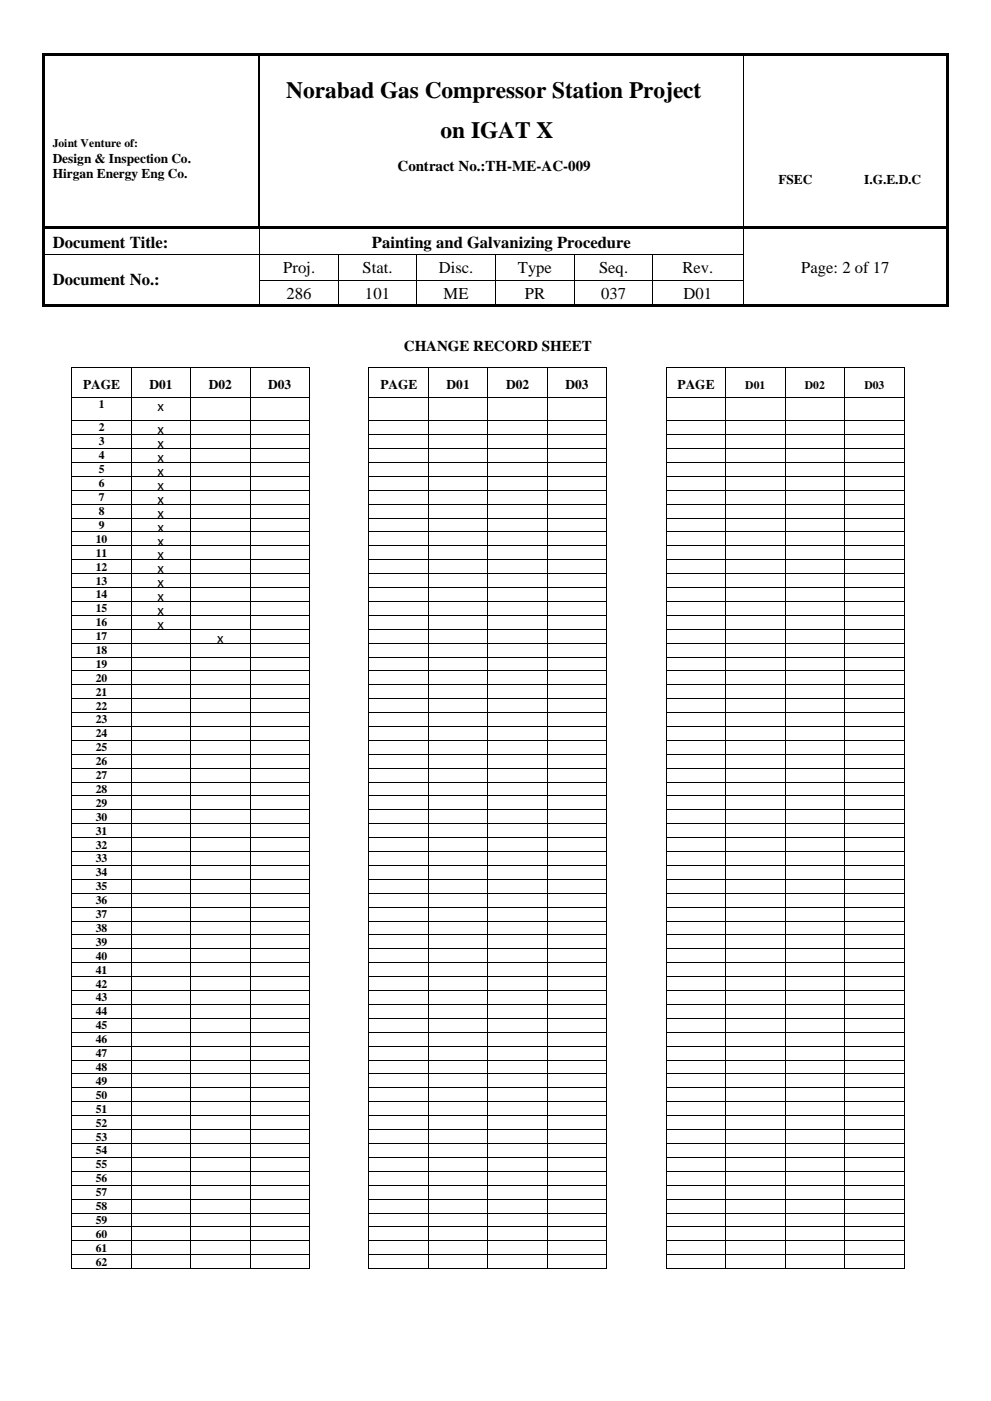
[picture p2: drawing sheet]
<svg xmlns="http://www.w3.org/2000/svg" width="210mm" height="297mm" viewBox="0 0 210 297" stroke-linecap="round" stroke-linejoin="round" font-family="sans-serif">
<defs><g id="words">
<g font-size="5">
<text x="60.7" y="20.8">Norabad Gas Compressor Station Project</text>
<text x="93.4" y="29.3">on IGAT X</text>
</g>
<g font-size="3.5">
<text x="11.2" y="52.5">Document Title:</text>
<text x="78.8" y="52.5">Painting and Galvanizing Procedure</text>
<text x="60" y="58">Proj.</text>
<text x="76.9" y="58">Stat.</text>
<text x="93" y="58">Disc.</text>
<text x="109.8" y="58">Type</text>
<text x="127" y="58">Seq.</text>
<text x="144.7" y="58">Rev.</text>
<text x="169.8" y="57.8">Page: 2 of 17</text>
<text x="11.2" y="60.5">Document No.:</text>
<text x="60.7" y="63.3">286</text>
<text x="77.4" y="63.3">101</text>
<text x="94" y="63.3">ME</text>
<text x="111.2" y="63.3">PR</text>
<text x="127.4" y="63.3">037</text>
<text x="144.9" y="63.3">D01</text>
</g>
<g font-size="3.2">
<text x="84.3" y="36.2">Contract No.:TH-ME-AC-009</text>
<text x="85.6" y="74.5">CHANGE RECORD SHEET</text>
<text x="33.4" y="87.1">x</text>
<text x="33.4" y="92">x</text>
<text x="33.4" y="95">x</text>
<text x="33.4" y="97.9">x</text>
<text x="33.4" y="100.9">x</text>
<text x="33.4" y="103.9">x</text>
<text x="33.4" y="106.8">x</text>
<text x="33.4" y="109.7">x</text>
<text x="33.4" y="112.7">x</text>
<text x="33.4" y="115.6">x</text>
<text x="33.4" y="118.6">x</text>
<text x="33.4" y="121.5">x</text>
<text x="33.4" y="124.5">x</text>
<text x="33.4" y="127.4">x</text>
<text x="33.4" y="130.4">x</text>
<text x="33.4" y="133.3">x</text>
<text x="46" y="136.2">x</text>
</g>
<g font-size="2.8">
<text x="11.2" y="34.5">Design &amp; Inspection Co.</text>
<text x="11.2" y="37.7">Hirgan Energy Eng Co.</text>
<text x="165" y="39">FSEC</text>
<text x="183.2" y="39">I.G.E.D.C</text>
<text x="17.6" y="82.4">PAGE</text>
<text x="31.7" y="82.4">D01</text>
<text x="44.3" y="82.4">D02</text>
<text x="56.9" y="82.4">D03</text>
<text x="80.6" y="82.4">PAGE</text>
<text x="94.7" y="82.4">D01</text>
<text x="107.3" y="82.4">D02</text>
<text x="119.9" y="82.4">D03</text>
<text x="143.6" y="82.4">PAGE</text>
</g>
<g font-size="2.5">
<text x="11.2" y="31.2">Joint Venture of:</text>
<text x="158" y="82.4">D01</text>
<text x="170.6" y="82.4">D02</text>
<text x="183.2" y="82.4">D03</text>
<text x="20.9" y="86.5">1</text>
<text x="20.9" y="91.4">2</text>
<text x="20.9" y="94.4">3</text>
<text x="20.9" y="97.3">4</text>
<text x="20.9" y="100.3">5</text>
<text x="20.9" y="103.3">6</text>
<text x="20.9" y="106.2">7</text>
<text x="20.9" y="109.2">8</text>
<text x="20.9" y="112.1">9</text>
<text x="20.3" y="115">10</text>
<text x="20.3" y="118">11</text>
<text x="20.3" y="120.9">12</text>
<text x="20.3" y="123.9">13</text>
<text x="20.3" y="126.8">14</text>
<text x="20.3" y="129.8">15</text>
<text x="20.3" y="132.7">16</text>
<text x="20.3" y="135.7">17</text>
<text x="20.3" y="138.6">18</text>
<text x="20.3" y="141.5">19</text>
<text x="20.3" y="144.5">20</text>
<text x="20.3" y="147.4">21</text>
<text x="20.3" y="150.4">22</text>
<text x="20.3" y="153.3">23</text>
<text x="20.3" y="156.3">24</text>
<text x="20.3" y="159.2">25</text>
<text x="20.3" y="162.2">26</text>
<text x="20.3" y="165.1">27</text>
<text x="20.3" y="168">28</text>
<text x="20.3" y="171">29</text>
<text x="20.3" y="174">30</text>
<text x="20.3" y="176.9">31</text>
<text x="20.3" y="179.9">32</text>
<text x="20.3" y="182.8">33</text>
<text x="20.3" y="185.7">34</text>
<text x="20.3" y="188.7">35</text>
<text x="20.3" y="191.6">36</text>
<text x="20.3" y="194.6">37</text>
<text x="20.3" y="197.5">38</text>
<text x="20.3" y="200.5">39</text>
<text x="20.3" y="203.4">40</text>
<text x="20.3" y="206.4">41</text>
<text x="20.3" y="209.3">42</text>
<text x="20.3" y="212.2">43</text>
<text x="20.3" y="215.2">44</text>
<text x="20.3" y="218.1">45</text>
<text x="20.3" y="221.1">46</text>
<text x="20.3" y="224.1">47</text>
<text x="20.3" y="227">48</text>
<text x="20.3" y="229.9">49</text>
<text x="20.3" y="232.9">50</text>
<text x="20.3" y="235.8">51</text>
<text x="20.3" y="238.8">52</text>
<text x="20.3" y="241.7">53</text>
<text x="20.3" y="244.7">54</text>
<text x="20.3" y="247.6">55</text>
<text x="20.3" y="250.6">56</text>
<text x="20.3" y="253.5">57</text>
<text x="20.3" y="256.4">58</text>
<text x="20.3" y="259.4">59</text>
<text x="20.3" y="262.3">60</text>
<text x="20.3" y="265.3">61</text>
<text x="20.3" y="268.2">62</text>
</g>
</g></defs>
<g fill="#000">
<path d="M8.9 11.2h.5v.6h-.5z" fill-rule="evenodd"/>
<path d="M8.9 11.2h.5v.5h-.5z" fill-rule="evenodd"/>
<path d="M9.4 11.2h25.6v.5h-25.6z" fill-rule="evenodd"/>
<path d="M35 11.2h.5v.5h-.5z" fill-rule="evenodd"/>
<path d="M35.5 11.2h19.3v.5h-19.3z" fill-rule="evenodd"/>
<path d="M54.8 11.7l.4 .1z" fill-rule="evenodd"/>
<path d="M54.8 11.2h.5v.5h-.5z" fill-rule="evenodd"/>
<path d="M55.3 11.2h102.2v.5h-102.2z" fill-rule="evenodd"/>
<path d="M157.5 11.7l.1 .1z" fill-rule="evenodd"/>
<path d="M157.5 11.2h.5v.5h-.5z" fill-rule="evenodd"/>
<path d="M158 11.2h19.5v.5h-19.5z" fill-rule="evenodd"/>
<path d="M177.5 11.2h.5v.5h-.5z" fill-rule="evenodd"/>
<path d="M178 11.2h22.6v.5h-22.6z" fill-rule="evenodd"/>
<path d="M200.6 11.2h.5v.6h-.5z" fill-rule="evenodd"/>
<path d="M200.6 11.2h.5v.5h-.5z" fill-rule="evenodd"/>
<path d="M8.9 11.8h.5v17h-.5z" fill-rule="evenodd"/>
<path d="M8.9 28.8h.5v.2h-.5z" fill-rule="evenodd"/>
<path d="M54.8 28.8h.4v.2h-.4z" fill-rule="evenodd"/>
<path d="M157.5 28.8h.1v.2h-.1z" fill-rule="evenodd"/>
<path d="M200.6 11.8h.5v17h-.5z" fill-rule="evenodd"/>
<path d="M200.6 28.8h.5v.2h-.5z" fill-rule="evenodd"/>
<path d="M8.9 29h.5v19.1h-.5z" fill-rule="evenodd"/>
<path d="M8.9 48.1h.5v.5h-.5z" fill-rule="evenodd"/>
<path d="M8.9 48.6h.5v5.3h-.5z" fill-rule="evenodd"/>
<path d="M8.9 53.9h.5v.1h-.5z" fill-rule="evenodd"/>
<path d="M8.9 54h.5v5.4h-.5z" fill-rule="evenodd"/>
<path d="M8.9 59.4h.5v.1h-.5z" fill-rule="evenodd"/>
<path d="M9.4 48.1h45.4v.5h-45.4z" fill-rule="evenodd"/>
<path d="M54.8 48.1h.5v.5h-.5z" fill-rule="evenodd"/>
<path d="M54.9 48.6h.2z" fill-rule="evenodd"/>
<path d="M54.9 53.9h.2v.1h-.2z" fill-rule="evenodd"/>
<path d="M54.9 59.4h.2v.1h-.2z" fill-rule="evenodd"/>
<path d="M55.2 48.1h.5v.5h-.5z" fill-rule="evenodd"/>
<path d="M55.7 48.1h101.8v.5h-101.8z" fill-rule="evenodd"/>
<path d="M71.6 53.9h.2v.1h-.2z" fill-rule="evenodd"/>
<path d="M71.6 59.4h.2v.1h-.2z" fill-rule="evenodd"/>
<path d="M88.3 53.9h.2v.1h-.2z" fill-rule="evenodd"/>
<path d="M88.3 59.4h.2v.1h-.2z" fill-rule="evenodd"/>
<path d="M104.9 53.9h.2v.1h-.2z" fill-rule="evenodd"/>
<path d="M104.9 59.4h.2v.1h-.2z" fill-rule="evenodd"/>
<path d="M121.6 53.9h.2v.1h-.2z" fill-rule="evenodd"/>
<path d="M121.6 59.4h.2v.1h-.2z" fill-rule="evenodd"/>
<path d="M138.3 53.9h.2v.1h-.2z" fill-rule="evenodd"/>
<path d="M138.3 59.4h.2v.1h-.2z" fill-rule="evenodd"/>
<path d="M157.5 48.6h.1z" fill-rule="evenodd"/>
<path d="M157.5 48.1h.5v.5h-.5z" fill-rule="evenodd"/>
<path d="M157.5 53.9h.1v.1h-.1z" fill-rule="evenodd"/>
<path d="M157.5 59.4h.1v.1h-.1z" fill-rule="evenodd"/>
<path d="M158 48.1h19.5v.5h-19.5z" fill-rule="evenodd"/>
<path d="M177.5 48.1h.5v.5h-.5z" fill-rule="evenodd"/>
<path d="M178 48.1h22.6v.5h-22.6z" fill-rule="evenodd"/>
<path d="M200.6 29h.5v19.1h-.5z" fill-rule="evenodd"/>
<path d="M200.6 48.1h.5v.5h-.5z" fill-rule="evenodd"/>
<path d="M200.6 48.6h.5v5.3h-.5z" fill-rule="evenodd"/>
<path d="M200.6 53.9h.5v.1h-.5z" fill-rule="evenodd"/>
<path d="M200.6 54h.5v5.4h-.5z" fill-rule="evenodd"/>
<path d="M200.6 59.4h.5v.1h-.5z" fill-rule="evenodd"/>
<path d="M8.9 59.5h.5v5h-.5z" fill-rule="evenodd"/>
<path d="M8.9 64.5h.5v.5h-.5z" fill-rule="evenodd"/>
<path d="M8.9 64.5h.5v.5h-.5z" fill-rule="evenodd"/>
<path d="M9.4 64.5h45.5v.5h-45.5z" fill-rule="evenodd"/>
<path d="M15.1 77.8h.2v.2h-.2z" fill-rule="evenodd"/>
<path d="M15.1 77.8h.2v.2h-.2z" fill-rule="evenodd"/>
<path d="M27.7 77.8h.2v.2h-.2z" fill-rule="evenodd"/>
<path d="M40.4 77.8h.1v.2h-.1z" fill-rule="evenodd"/>
<path d="M52.9 77.8h.2v.2h-.2z" fill-rule="evenodd"/>
<path d="M54.9 64.5h.5v.5h-.5z" fill-rule="evenodd"/>
<path d="M55.4 64.5h16.2v.5h-16.2z" fill-rule="evenodd"/>
<path d="M65.5 77.8h.2v.2h-.2z" fill-rule="evenodd"/>
<path d="M65.5 77.8h.2v.2h-.2z" fill-rule="evenodd"/>
<path d="M71.6 64.5h.5v.5h-.5z" fill-rule="evenodd"/>
<path d="M72.1 64.5h16.2v.5h-16.2z" fill-rule="evenodd"/>
<path d="M78.1 77.8h.2v.2h-.2z" fill-rule="evenodd"/>
<path d="M78.1 77.8h.2v.2h-.2z" fill-rule="evenodd"/>
<path d="M88.3 64.5h.5v.5h-.5z" fill-rule="evenodd"/>
<path d="M88.8 64.5h16.1v.5h-16.1z" fill-rule="evenodd"/>
<path d="M90.7 77.8h.2v.2h-.2z" fill-rule="evenodd"/>
<path d="M103.3 77.8h.2v.2h-.2z" fill-rule="evenodd"/>
<path d="M104.9 64.5h.5v.5h-.5z" fill-rule="evenodd"/>
<path d="M105.4 64.5h16.2v.5h-16.2z" fill-rule="evenodd"/>
<path d="M115.9 77.8h.2v.2h-.2z" fill-rule="evenodd"/>
<path d="M121.6 64.5h.5v.5h-.5z" fill-rule="evenodd"/>
<path d="M122.1 64.5h16.2v.5h-16.2z" fill-rule="evenodd"/>
<path d="M128.5 77.8h.2v.2h-.2z" fill-rule="evenodd"/>
<path d="M128.5 77.8h.2v.2h-.2z" fill-rule="evenodd"/>
<path d="M138.3 64.5h.5v.5h-.5z" fill-rule="evenodd"/>
<path d="M138.8 64.5h18.7v.5h-18.7z" fill-rule="evenodd"/>
<path d="M141.1 77.8h.2v.2h-.2z" fill-rule="evenodd"/>
<path d="M141.1 77.8h.2v.2h-.2z" fill-rule="evenodd"/>
<path d="M153.7 77.8h.2v.2h-.2z" fill-rule="evenodd"/>
<path d="M157.5 64.5h.5v.5h-.5z" fill-rule="evenodd"/>
<path d="M158 64.5h42.6v.5h-42.6z" fill-rule="evenodd"/>
<path d="M166.3 77.8h.2v.2h-.2z" fill-rule="evenodd"/>
<path d="M178.9 77.8h.2v.2h-.2z" fill-rule="evenodd"/>
<path d="M191.6 77.8h.1v.2h-.1z" fill-rule="evenodd"/>
<path d="M191.6 77.8h.1v.2h-.1z" fill-rule="evenodd"/>
<path d="M200.6 59.5h.5v5h-.5z" fill-rule="evenodd"/>
<path d="M200.6 64.5h.5v.5h-.5z" fill-rule="evenodd"/>
<path d="M200.6 64.5h.5v.5h-.5z" fill-rule="evenodd"/>
<path d="M15.1 84.1h.2v.5h-.2z" fill-rule="evenodd"/>
<path d="M15.1 89.1h.2v.5h-.2z" fill-rule="evenodd"/>
<path d="M15.1 92h.2v.5h-.2z" fill-rule="evenodd"/>
<path d="M15.1 95h.2v.5h-.2z" fill-rule="evenodd"/>
<path d="M15.1 97.9h.2v.5h-.2z" fill-rule="evenodd"/>
<path d="M27.7 84.1h.2v.5h-.2z" fill-rule="evenodd"/>
<path d="M27.7 89.1h.2v.5h-.2z" fill-rule="evenodd"/>
<path d="M27.7 92h.2v.5h-.2z" fill-rule="evenodd"/>
<path d="M27.7 95h.2v.5h-.2z" fill-rule="evenodd"/>
<path d="M27.7 97.9h.2v.5h-.2z" fill-rule="evenodd"/>
<path d="M40.4 84.1h.1v.5h-.1z" fill-rule="evenodd"/>
<path d="M40.4 89.1h.1v.5h-.1z" fill-rule="evenodd"/>
<path d="M40.4 92h.1v.5h-.1z" fill-rule="evenodd"/>
<path d="M40.4 95h.1v.5h-.1z" fill-rule="evenodd"/>
<path d="M40.4 97.9h.1v.5h-.1z" fill-rule="evenodd"/>
<path d="M52.9 84.1h.2v.5h-.2z" fill-rule="evenodd"/>
<path d="M52.9 89.1h.2v.5h-.2z" fill-rule="evenodd"/>
<path d="M52.9 92h.2v.5h-.2z" fill-rule="evenodd"/>
<path d="M52.9 95h.2v.5h-.2z" fill-rule="evenodd"/>
<path d="M52.9 97.9h.2v.5h-.2z" fill-rule="evenodd"/>
<path d="M65.5 84.1h.2v.5h-.2z" fill-rule="evenodd"/>
<path d="M65.5 89.1h.2v.5h-.2z" fill-rule="evenodd"/>
<path d="M65.5 92h.2v.5h-.2z" fill-rule="evenodd"/>
<path d="M65.5 95h.2v.5h-.2z" fill-rule="evenodd"/>
<path d="M65.5 97.9h.2v.5h-.2z" fill-rule="evenodd"/>
<path d="M78.1 84.1h.2v.5h-.2z" fill-rule="evenodd"/>
<path d="M78.1 89.1h.2v.5h-.2z" fill-rule="evenodd"/>
<path d="M78.1 92h.2v.5h-.2z" fill-rule="evenodd"/>
<path d="M78.1 95h.2v.5h-.2z" fill-rule="evenodd"/>
<path d="M78.1 97.9h.2v.5h-.2z" fill-rule="evenodd"/>
<path d="M90.7 84.1h.2v.5h-.2z" fill-rule="evenodd"/>
<path d="M90.7 89.1h.2v.5h-.2z" fill-rule="evenodd"/>
<path d="M90.7 92h.2v.5h-.2z" fill-rule="evenodd"/>
<path d="M90.7 95h.2v.5h-.2z" fill-rule="evenodd"/>
<path d="M90.7 97.9h.2v.5h-.2z" fill-rule="evenodd"/>
<path d="M103.3 84.1h.2v.5h-.2z" fill-rule="evenodd"/>
<path d="M103.3 89.1h.2v.5h-.2z" fill-rule="evenodd"/>
<path d="M103.3 92h.2v.5h-.2z" fill-rule="evenodd"/>
<path d="M103.3 95h.2v.5h-.2z" fill-rule="evenodd"/>
<path d="M103.3 97.9h.2v.5h-.2z" fill-rule="evenodd"/>
<path d="M115.9 84.1h.2v.5h-.2z" fill-rule="evenodd"/>
<path d="M115.9 89.1h.2v.5h-.2z" fill-rule="evenodd"/>
<path d="M115.9 92h.2v.5h-.2z" fill-rule="evenodd"/>
<path d="M115.9 95h.2v.5h-.2z" fill-rule="evenodd"/>
<path d="M115.9 97.9h.2v.5h-.2z" fill-rule="evenodd"/>
<path d="M128.5 84.1h.2v.5h-.2z" fill-rule="evenodd"/>
<path d="M128.5 89.1h.2v.5h-.2z" fill-rule="evenodd"/>
<path d="M128.5 92h.2v.5h-.2z" fill-rule="evenodd"/>
<path d="M128.5 95h.2v.5h-.2z" fill-rule="evenodd"/>
<path d="M128.5 97.9h.2v.5h-.2z" fill-rule="evenodd"/>
<path d="M141.1 84.1h.2v.5h-.2z" fill-rule="evenodd"/>
<path d="M141.1 89.1h.2v.5h-.2z" fill-rule="evenodd"/>
<path d="M141.1 92h.2v.5h-.2z" fill-rule="evenodd"/>
<path d="M141.1 95h.2v.5h-.2z" fill-rule="evenodd"/>
<path d="M141.1 97.9h.2v.5h-.2z" fill-rule="evenodd"/>
<path d="M153.7 84.1h.2v.5h-.2z" fill-rule="evenodd"/>
<path d="M153.7 89.1h.2v.5h-.2z" fill-rule="evenodd"/>
<path d="M153.7 92h.2v.5h-.2z" fill-rule="evenodd"/>
<path d="M153.7 95h.2v.5h-.2z" fill-rule="evenodd"/>
<path d="M153.7 97.9h.2v.5h-.2z" fill-rule="evenodd"/>
<path d="M166.3 84.1h.2v.5h-.2z" fill-rule="evenodd"/>
<path d="M166.3 89.1h.2v.5h-.2z" fill-rule="evenodd"/>
<path d="M166.3 92h.2v.5h-.2z" fill-rule="evenodd"/>
<path d="M166.3 95h.2v.5h-.2z" fill-rule="evenodd"/>
<path d="M166.3 97.9h.2v.5h-.2z" fill-rule="evenodd"/>
<path d="M178.9 84.1h.2v.5h-.2z" fill-rule="evenodd"/>
<path d="M178.9 89.1h.2v.5h-.2z" fill-rule="evenodd"/>
<path d="M178.9 92h.2v.5h-.2z" fill-rule="evenodd"/>
<path d="M178.9 95h.2v.5h-.2z" fill-rule="evenodd"/>
<path d="M178.9 97.9h.2v.5h-.2z" fill-rule="evenodd"/>
<path d="M191.6 84.1h.1v.5h-.1z" fill-rule="evenodd"/>
<path d="M191.6 89.1h.1v.5h-.1z" fill-rule="evenodd"/>
<path d="M191.6 92h.1v.5h-.1z" fill-rule="evenodd"/>
<path d="M191.6 95h.1v.5h-.1z" fill-rule="evenodd"/>
<path d="M191.6 97.9h.1v.5h-.1z" fill-rule="evenodd"/>
<path d="M15.1 100.9h.2v.5h-.2z" fill-rule="evenodd"/>
<path d="M15.1 103.8h.2v.6h-.2z" fill-rule="evenodd"/>
<path d="M15.1 106.7h.2v.6h-.2z" fill-rule="evenodd"/>
<path d="M15.1 109.7h.2v.6h-.2z" fill-rule="evenodd"/>
<path d="M15.1 112.6h.2v.6h-.2z" fill-rule="evenodd"/>
<path d="M15.1 115.6h.2v.5h-.2z" fill-rule="evenodd"/>
<path d="M15.1 118.6h.2v.5h-.2z" fill-rule="evenodd"/>
<path d="M27.7 100.9h.2v.5h-.2z" fill-rule="evenodd"/>
<path d="M27.7 103.8h.2v.6h-.2z" fill-rule="evenodd"/>
<path d="M27.7 106.7h.2v.6h-.2z" fill-rule="evenodd"/>
<path d="M27.7 109.7h.2v.6h-.2z" fill-rule="evenodd"/>
<path d="M27.7 112.6h.2v.6h-.2z" fill-rule="evenodd"/>
<path d="M27.7 115.6h.2v.5h-.2z" fill-rule="evenodd"/>
<path d="M27.7 118.6h.2v.5h-.2z" fill-rule="evenodd"/>
<path d="M40.4 100.9h.1v.5h-.1z" fill-rule="evenodd"/>
<path d="M40.4 103.8h.1v.6h-.1z" fill-rule="evenodd"/>
<path d="M40.4 106.7h.1v.6h-.1z" fill-rule="evenodd"/>
<path d="M40.4 109.7h.1v.6h-.1z" fill-rule="evenodd"/>
<path d="M40.4 112.6h.1v.6h-.1z" fill-rule="evenodd"/>
<path d="M40.4 115.6h.1v.5h-.1z" fill-rule="evenodd"/>
<path d="M40.4 118.6h.1v.5h-.1z" fill-rule="evenodd"/>
<path d="M52.9 100.9h.2v.5h-.2z" fill-rule="evenodd"/>
<path d="M52.9 103.8h.2v.6h-.2z" fill-rule="evenodd"/>
<path d="M52.9 106.7h.2v.6h-.2z" fill-rule="evenodd"/>
<path d="M52.9 109.7h.2v.6h-.2z" fill-rule="evenodd"/>
<path d="M52.9 112.6h.2v.6h-.2z" fill-rule="evenodd"/>
<path d="M52.9 115.6h.2v.5h-.2z" fill-rule="evenodd"/>
<path d="M52.9 118.6h.2v.5h-.2z" fill-rule="evenodd"/>
<path d="M65.5 100.9h.2v.5h-.2z" fill-rule="evenodd"/>
<path d="M65.5 103.8h.2v.6h-.2z" fill-rule="evenodd"/>
<path d="M65.5 106.7h.2v.6h-.2z" fill-rule="evenodd"/>
<path d="M65.5 109.7h.2v.6h-.2z" fill-rule="evenodd"/>
<path d="M65.5 112.6h.2v.6h-.2z" fill-rule="evenodd"/>
<path d="M65.5 115.6h.2v.5h-.2z" fill-rule="evenodd"/>
<path d="M65.5 118.6h.2v.5h-.2z" fill-rule="evenodd"/>
<path d="M78.1 100.9h.2v.5h-.2z" fill-rule="evenodd"/>
<path d="M78.1 103.8h.2v.6h-.2z" fill-rule="evenodd"/>
<path d="M78.1 106.7h.2v.6h-.2z" fill-rule="evenodd"/>
<path d="M78.1 109.7h.2v.6h-.2z" fill-rule="evenodd"/>
<path d="M78.1 112.6h.2v.6h-.2z" fill-rule="evenodd"/>
<path d="M78.1 115.6h.2v.5h-.2z" fill-rule="evenodd"/>
<path d="M78.1 118.6h.2v.5h-.2z" fill-rule="evenodd"/>
<path d="M90.7 100.9h.2v.5h-.2z" fill-rule="evenodd"/>
<path d="M90.7 103.8h.2v.6h-.2z" fill-rule="evenodd"/>
<path d="M90.7 106.7h.2v.6h-.2z" fill-rule="evenodd"/>
<path d="M90.7 109.7h.2v.6h-.2z" fill-rule="evenodd"/>
<path d="M90.7 112.6h.2v.6h-.2z" fill-rule="evenodd"/>
<path d="M90.7 115.6h.2v.5h-.2z" fill-rule="evenodd"/>
<path d="M90.7 118.6h.2v.5h-.2z" fill-rule="evenodd"/>
<path d="M103.3 100.9h.2v.5h-.2z" fill-rule="evenodd"/>
<path d="M103.3 103.8h.2v.6h-.2z" fill-rule="evenodd"/>
<path d="M103.3 106.7h.2v.6h-.2z" fill-rule="evenodd"/>
<path d="M103.3 109.7h.2v.6h-.2z" fill-rule="evenodd"/>
<path d="M103.3 112.6h.2v.6h-.2z" fill-rule="evenodd"/>
<path d="M103.3 115.6h.2v.5h-.2z" fill-rule="evenodd"/>
<path d="M103.3 118.6h.2v.5h-.2z" fill-rule="evenodd"/>
<path d="M115.9 100.9h.2v.5h-.2z" fill-rule="evenodd"/>
<path d="M115.9 103.8h.2v.6h-.2z" fill-rule="evenodd"/>
<path d="M115.9 106.7h.2v.6h-.2z" fill-rule="evenodd"/>
<path d="M115.9 109.7h.2v.6h-.2z" fill-rule="evenodd"/>
<path d="M115.9 112.6h.2v.6h-.2z" fill-rule="evenodd"/>
<path d="M115.9 115.6h.2v.5h-.2z" fill-rule="evenodd"/>
<path d="M115.9 118.6h.2v.5h-.2z" fill-rule="evenodd"/>
<path d="M128.5 100.9h.2v.5h-.2z" fill-rule="evenodd"/>
<path d="M128.5 103.8h.2v.6h-.2z" fill-rule="evenodd"/>
<path d="M128.5 106.7h.2v.6h-.2z" fill-rule="evenodd"/>
<path d="M128.5 109.7h.2v.6h-.2z" fill-rule="evenodd"/>
<path d="M128.5 112.6h.2v.6h-.2z" fill-rule="evenodd"/>
<path d="M128.5 115.6h.2v.5h-.2z" fill-rule="evenodd"/>
<path d="M128.5 118.6h.2v.5h-.2z" fill-rule="evenodd"/>
<path d="M141.1 100.9h.2v.5h-.2z" fill-rule="evenodd"/>
<path d="M141.1 103.8h.2v.6h-.2z" fill-rule="evenodd"/>
<path d="M141.1 106.7h.2v.6h-.2z" fill-rule="evenodd"/>
<path d="M141.1 109.7h.2v.6h-.2z" fill-rule="evenodd"/>
<path d="M141.1 112.6h.2v.6h-.2z" fill-rule="evenodd"/>
<path d="M141.1 115.6h.2v.5h-.2z" fill-rule="evenodd"/>
<path d="M141.1 118.6h.2v.5h-.2z" fill-rule="evenodd"/>
<path d="M153.7 100.9h.2v.5h-.2z" fill-rule="evenodd"/>
<path d="M153.7 103.8h.2v.6h-.2z" fill-rule="evenodd"/>
<path d="M153.7 106.7h.2v.6h-.2z" fill-rule="evenodd"/>
<path d="M153.7 109.7h.2v.6h-.2z" fill-rule="evenodd"/>
<path d="M153.7 112.6h.2v.6h-.2z" fill-rule="evenodd"/>
<path d="M153.7 115.6h.2v.5h-.2z" fill-rule="evenodd"/>
<path d="M153.7 118.6h.2v.5h-.2z" fill-rule="evenodd"/>
<path d="M166.3 100.9h.2v.5h-.2z" fill-rule="evenodd"/>
<path d="M166.3 103.8h.2v.6h-.2z" fill-rule="evenodd"/>
<path d="M166.3 106.7h.2v.6h-.2z" fill-rule="evenodd"/>
<path d="M166.3 109.7h.2v.6h-.2z" fill-rule="evenodd"/>
<path d="M166.3 112.6h.2v.6h-.2z" fill-rule="evenodd"/>
<path d="M166.3 115.6h.2v.5h-.2z" fill-rule="evenodd"/>
<path d="M166.3 118.6h.2v.5h-.2z" fill-rule="evenodd"/>
<path d="M178.9 100.9h.2v.5h-.2z" fill-rule="evenodd"/>
<path d="M178.9 103.8h.2v.6h-.2z" fill-rule="evenodd"/>
<path d="M178.9 106.7h.2v.6h-.2z" fill-rule="evenodd"/>
<path d="M178.9 109.7h.2v.6h-.2z" fill-rule="evenodd"/>
<path d="M178.9 112.6h.2v.6h-.2z" fill-rule="evenodd"/>
<path d="M178.9 115.6h.2v.5h-.2z" fill-rule="evenodd"/>
<path d="M178.9 118.6h.2v.5h-.2z" fill-rule="evenodd"/>
<path d="M191.6 100.9h.1v.5h-.1z" fill-rule="evenodd"/>
<path d="M191.6 103.8h.1v.6h-.1z" fill-rule="evenodd"/>
<path d="M191.6 106.7h.1v.6h-.1z" fill-rule="evenodd"/>
<path d="M191.6 109.7h.1v.6h-.1z" fill-rule="evenodd"/>
<path d="M191.6 112.6h.1v.6h-.1z" fill-rule="evenodd"/>
<path d="M191.6 115.6h.1v.5h-.1z" fill-rule="evenodd"/>
<path d="M191.6 118.6h.1v.5h-.1z" fill-rule="evenodd"/>
<path d="M15.1 121.5h.2v.5h-.2z" fill-rule="evenodd"/>
<path d="M15.1 124.4h.2v.6h-.2z" fill-rule="evenodd"/>
<path d="M15.1 127.4h.2v.5h-.2z" fill-rule="evenodd"/>
<path d="M15.1 130.3h.2v.6h-.2z" fill-rule="evenodd"/>
<path d="M15.1 133.2h.2v.6h-.2z" fill-rule="evenodd"/>
<path d="M15.1 136.2h.2v.6h-.2z" fill-rule="evenodd"/>
<path d="M15.1 139.2h.2v.5h-.2z" fill-rule="evenodd"/>
<path d="M27.7 121.5h.2v.5h-.2z" fill-rule="evenodd"/>
<path d="M27.7 124.4h.2v.6h-.2z" fill-rule="evenodd"/>
<path d="M27.7 127.4h.2v.5h-.2z" fill-rule="evenodd"/>
<path d="M27.7 130.3h.2v.6h-.2z" fill-rule="evenodd"/>
<path d="M27.7 133.2h.2v.6h-.2z" fill-rule="evenodd"/>
<path d="M27.7 136.2h.2v.6h-.2z" fill-rule="evenodd"/>
<path d="M27.7 139.2h.2v.5h-.2z" fill-rule="evenodd"/>
<path d="M40.4 121.5h.1v.5h-.1z" fill-rule="evenodd"/>
<path d="M40.4 124.4h.1v.6h-.1z" fill-rule="evenodd"/>
<path d="M40.4 127.4h.1v.5h-.1z" fill-rule="evenodd"/>
<path d="M40.4 130.3h.1v.6h-.1z" fill-rule="evenodd"/>
<path d="M40.4 133.2h.1v.6h-.1z" fill-rule="evenodd"/>
<path d="M40.4 136.2h.1v.6h-.1z" fill-rule="evenodd"/>
<path d="M40.4 139.2h.1v.5h-.1z" fill-rule="evenodd"/>
<path d="M52.9 121.5h.2v.5h-.2z" fill-rule="evenodd"/>
<path d="M52.9 124.4h.2v.6h-.2z" fill-rule="evenodd"/>
<path d="M52.9 127.4h.2v.5h-.2z" fill-rule="evenodd"/>
<path d="M52.9 130.3h.2v.6h-.2z" fill-rule="evenodd"/>
<path d="M52.9 133.2h.2v.6h-.2z" fill-rule="evenodd"/>
<path d="M52.9 136.2h.2v.6h-.2z" fill-rule="evenodd"/>
<path d="M52.9 139.2h.2v.5h-.2z" fill-rule="evenodd"/>
<path d="M65.5 121.5h.2v.5h-.2z" fill-rule="evenodd"/>
<path d="M65.5 124.4h.2v.6h-.2z" fill-rule="evenodd"/>
<path d="M65.5 127.4h.2v.5h-.2z" fill-rule="evenodd"/>
<path d="M65.5 130.3h.2v.6h-.2z" fill-rule="evenodd"/>
<path d="M65.5 133.2h.2v.6h-.2z" fill-rule="evenodd"/>
<path d="M65.5 136.2h.2v.6h-.2z" fill-rule="evenodd"/>
<path d="M65.5 139.2h.2v.5h-.2z" fill-rule="evenodd"/>
<path d="M78.1 121.5h.2v.5h-.2z" fill-rule="evenodd"/>
<path d="M78.1 124.4h.2v.6h-.2z" fill-rule="evenodd"/>
<path d="M78.1 127.4h.2v.5h-.2z" fill-rule="evenodd"/>
<path d="M78.1 130.3h.2v.6h-.2z" fill-rule="evenodd"/>
<path d="M78.1 133.2h.2v.6h-.2z" fill-rule="evenodd"/>
<path d="M78.1 136.2h.2v.6h-.2z" fill-rule="evenodd"/>
<path d="M78.1 139.2h.2v.5h-.2z" fill-rule="evenodd"/>
<path d="M90.7 121.5h.2v.5h-.2z" fill-rule="evenodd"/>
<path d="M90.7 124.4h.2v.6h-.2z" fill-rule="evenodd"/>
<path d="M90.7 127.4h.2v.5h-.2z" fill-rule="evenodd"/>
<path d="M90.7 130.3h.2v.6h-.2z" fill-rule="evenodd"/>
<path d="M90.7 133.2h.2v.6h-.2z" fill-rule="evenodd"/>
<path d="M90.7 136.2h.2v.6h-.2z" fill-rule="evenodd"/>
<path d="M90.7 139.2h.2v.5h-.2z" fill-rule="evenodd"/>
<path d="M103.3 121.5h.2v.5h-.2z" fill-rule="evenodd"/>
<path d="M103.3 124.4h.2v.6h-.2z" fill-rule="evenodd"/>
<path d="M103.3 127.4h.2v.5h-.2z" fill-rule="evenodd"/>
<path d="M103.3 130.3h.2v.6h-.2z" fill-rule="evenodd"/>
<path d="M103.3 133.2h.2v.6h-.2z" fill-rule="evenodd"/>
<path d="M103.3 136.2h.2v.6h-.2z" fill-rule="evenodd"/>
<path d="M103.3 139.2h.2v.5h-.2z" fill-rule="evenodd"/>
<path d="M115.9 121.5h.2v.5h-.2z" fill-rule="evenodd"/>
<path d="M115.9 124.4h.2v.6h-.2z" fill-rule="evenodd"/>
<path d="M115.9 127.4h.2v.5h-.2z" fill-rule="evenodd"/>
<path d="M115.9 130.3h.2v.6h-.2z" fill-rule="evenodd"/>
<path d="M115.9 133.2h.2v.6h-.2z" fill-rule="evenodd"/>
<path d="M115.9 136.2h.2v.6h-.2z" fill-rule="evenodd"/>
<path d="M115.9 139.2h.2v.5h-.2z" fill-rule="evenodd"/>
<path d="M128.5 121.5h.2v.5h-.2z" fill-rule="evenodd"/>
<path d="M128.5 124.4h.2v.6h-.2z" fill-rule="evenodd"/>
<path d="M128.5 127.4h.2v.5h-.2z" fill-rule="evenodd"/>
<path d="M128.5 130.3h.2v.6h-.2z" fill-rule="evenodd"/>
<path d="M128.5 133.2h.2v.6h-.2z" fill-rule="evenodd"/>
<path d="M128.5 136.2h.2v.6h-.2z" fill-rule="evenodd"/>
<path d="M128.5 139.2h.2v.5h-.2z" fill-rule="evenodd"/>
<path d="M141.1 121.5h.2v.5h-.2z" fill-rule="evenodd"/>
<path d="M141.1 124.4h.2v.6h-.2z" fill-rule="evenodd"/>
<path d="M141.1 127.4h.2v.5h-.2z" fill-rule="evenodd"/>
<path d="M141.1 130.3h.2v.6h-.2z" fill-rule="evenodd"/>
<path d="M141.1 133.2h.2v.6h-.2z" fill-rule="evenodd"/>
<path d="M141.1 136.2h.2v.6h-.2z" fill-rule="evenodd"/>
<path d="M141.1 139.2h.2v.5h-.2z" fill-rule="evenodd"/>
<path d="M153.7 121.5h.2v.5h-.2z" fill-rule="evenodd"/>
<path d="M153.7 124.4h.2v.6h-.2z" fill-rule="evenodd"/>
<path d="M153.7 127.4h.2v.5h-.2z" fill-rule="evenodd"/>
<path d="M153.7 130.3h.2v.6h-.2z" fill-rule="evenodd"/>
<path d="M153.7 133.2h.2v.6h-.2z" fill-rule="evenodd"/>
<path d="M153.7 136.2h.2v.6h-.2z" fill-rule="evenodd"/>
<path d="M153.7 139.2h.2v.5h-.2z" fill-rule="evenodd"/>
<path d="M166.3 121.5h.2v.5h-.2z" fill-rule="evenodd"/>
<path d="M166.3 124.4h.2v.6h-.2z" fill-rule="evenodd"/>
<path d="M166.3 127.4h.2v.5h-.2z" fill-rule="evenodd"/>
<path d="M166.3 130.3h.2v.6h-.2z" fill-rule="evenodd"/>
<path d="M166.3 133.2h.2v.6h-.2z" fill-rule="evenodd"/>
<path d="M166.3 136.2h.2v.6h-.2z" fill-rule="evenodd"/>
<path d="M166.3 139.2h.2v.5h-.2z" fill-rule="evenodd"/>
<path d="M178.9 121.5h.2v.5h-.2z" fill-rule="evenodd"/>
<path d="M178.9 124.4h.2v.6h-.2z" fill-rule="evenodd"/>
<path d="M178.9 127.4h.2v.5h-.2z" fill-rule="evenodd"/>
<path d="M178.9 130.3h.2v.6h-.2z" fill-rule="evenodd"/>
<path d="M178.9 133.2h.2v.6h-.2z" fill-rule="evenodd"/>
<path d="M178.9 136.2h.2v.6h-.2z" fill-rule="evenodd"/>
<path d="M178.9 139.2h.2v.5h-.2z" fill-rule="evenodd"/>
<path d="M191.6 121.5h.1v.5h-.1z" fill-rule="evenodd"/>
<path d="M191.6 124.4h.1v.6h-.1z" fill-rule="evenodd"/>
<path d="M191.6 127.4h.1v.5h-.1z" fill-rule="evenodd"/>
<path d="M191.6 130.3h.1v.6h-.1z" fill-rule="evenodd"/>
<path d="M191.6 133.2h.1v.6h-.1z" fill-rule="evenodd"/>
<path d="M191.6 136.2h.1v.6h-.1z" fill-rule="evenodd"/>
<path d="M191.6 139.2h.1v.5h-.1z" fill-rule="evenodd"/>
<path d="M15.1 142.1h.2v.5h-.2z" fill-rule="evenodd"/>
<path d="M15.1 145.1h.2v.5h-.2z" fill-rule="evenodd"/>
<path d="M15.1 148h.2v.5h-.2z" fill-rule="evenodd"/>
<path d="M15.1 150.9h.2v.6h-.2z" fill-rule="evenodd"/>
<path d="M15.1 153.9h.2v.5h-.2z" fill-rule="evenodd"/>
<path d="M15.1 156.8h.2v.6h-.2z" fill-rule="evenodd"/>
<path d="M27.7 142.1h.2v.5h-.2z" fill-rule="evenodd"/>
<path d="M27.7 145.1h.2v.5h-.2z" fill-rule="evenodd"/>
<path d="M27.7 148h.2v.5h-.2z" fill-rule="evenodd"/>
<path d="M27.7 150.9h.2v.6h-.2z" fill-rule="evenodd"/>
<path d="M27.7 153.9h.2v.5h-.2z" fill-rule="evenodd"/>
<path d="M27.7 156.8h.2v.6h-.2z" fill-rule="evenodd"/>
<path d="M40.4 142.1h.1v.5h-.1z" fill-rule="evenodd"/>
<path d="M40.4 145.1h.1v.5h-.1z" fill-rule="evenodd"/>
<path d="M40.4 148h.1v.5h-.1z" fill-rule="evenodd"/>
<path d="M40.4 150.9h.1v.6h-.1z" fill-rule="evenodd"/>
<path d="M40.4 153.9h.1v.5h-.1z" fill-rule="evenodd"/>
<path d="M40.4 156.8h.1v.6h-.1z" fill-rule="evenodd"/>
<path d="M52.9 142.1h.2v.5h-.2z" fill-rule="evenodd"/>
<path d="M52.9 145.1h.2v.5h-.2z" fill-rule="evenodd"/>
<path d="M52.9 148h.2v.5h-.2z" fill-rule="evenodd"/>
<path d="M52.9 150.9h.2v.6h-.2z" fill-rule="evenodd"/>
<path d="M52.9 153.9h.2v.5h-.2z" fill-rule="evenodd"/>
<path d="M52.9 156.8h.2v.6h-.2z" fill-rule="evenodd"/>
<path d="M65.5 142.1h.2v.5h-.2z" fill-rule="evenodd"/>
<path d="M65.5 145.1h.2v.5h-.2z" fill-rule="evenodd"/>
<path d="M65.5 148h.2v.5h-.2z" fill-rule="evenodd"/>
<path d="M65.5 150.9h.2v.6h-.2z" fill-rule="evenodd"/>
<path d="M65.5 153.9h.2v.5h-.2z" fill-rule="evenodd"/>
<path d="M65.5 156.8h.2v.6h-.2z" fill-rule="evenodd"/>
<path d="M78.1 142.1h.2v.5h-.2z" fill-rule="evenodd"/>
<path d="M78.1 145.1h.2v.5h-.2z" fill-rule="evenodd"/>
<path d="M78.1 148h.2v.5h-.2z" fill-rule="evenodd"/>
<path d="M78.1 150.9h.2v.6h-.2z" fill-rule="evenodd"/>
<path d="M78.1 153.9h.2v.5h-.2z" fill-rule="evenodd"/>
<path d="M78.1 156.8h.2v.6h-.2z" fill-rule="evenodd"/>
<path d="M90.7 142.1h.2v.5h-.2z" fill-rule="evenodd"/>
<path d="M90.7 145.1h.2v.5h-.2z" fill-rule="evenodd"/>
<path d="M90.7 148h.2v.5h-.2z" fill-rule="evenodd"/>
<path d="M90.7 150.9h.2v.6h-.2z" fill-rule="evenodd"/>
<path d="M90.7 153.9h.2v.5h-.2z" fill-rule="evenodd"/>
<path d="M90.7 156.8h.2v.6h-.2z" fill-rule="evenodd"/>
<path d="M103.3 142.1h.2v.5h-.2z" fill-rule="evenodd"/>
<path d="M103.3 145.1h.2v.5h-.2z" fill-rule="evenodd"/>
<path d="M103.3 148h.2v.5h-.2z" fill-rule="evenodd"/>
<path d="M103.3 150.9h.2v.6h-.2z" fill-rule="evenodd"/>
<path d="M103.3 153.9h.2v.5h-.2z" fill-rule="evenodd"/>
<path d="M103.3 156.8h.2v.6h-.2z" fill-rule="evenodd"/>
<path d="M115.9 142.1h.2v.5h-.2z" fill-rule="evenodd"/>
<path d="M115.9 145.1h.2v.5h-.2z" fill-rule="evenodd"/>
<path d="M115.9 148h.2v.5h-.2z" fill-rule="evenodd"/>
<path d="M115.9 150.9h.2v.6h-.2z" fill-rule="evenodd"/>
<path d="M115.9 153.9h.2v.5h-.2z" fill-rule="evenodd"/>
<path d="M115.9 156.8h.2v.6h-.2z" fill-rule="evenodd"/>
<path d="M128.5 142.1h.2v.5h-.2z" fill-rule="evenodd"/>
<path d="M128.5 145.1h.2v.5h-.2z" fill-rule="evenodd"/>
<path d="M128.5 148h.2v.5h-.2z" fill-rule="evenodd"/>
<path d="M128.5 150.9h.2v.6h-.2z" fill-rule="evenodd"/>
<path d="M128.5 153.9h.2v.5h-.2z" fill-rule="evenodd"/>
<path d="M128.5 156.8h.2v.6h-.2z" fill-rule="evenodd"/>
<path d="M141.1 142.1h.2v.5h-.2z" fill-rule="evenodd"/>
<path d="M141.1 145.1h.2v.5h-.2z" fill-rule="evenodd"/>
<path d="M141.1 148h.2v.5h-.2z" fill-rule="evenodd"/>
<path d="M141.1 150.9h.2v.6h-.2z" fill-rule="evenodd"/>
<path d="M141.1 153.9h.2v.5h-.2z" fill-rule="evenodd"/>
<path d="M141.1 156.8h.2v.6h-.2z" fill-rule="evenodd"/>
<path d="M153.7 142.1h.2v.5h-.2z" fill-rule="evenodd"/>
<path d="M153.7 145.1h.2v.5h-.2z" fill-rule="evenodd"/>
<path d="M153.7 148h.2v.5h-.2z" fill-rule="evenodd"/>
<path d="M153.7 150.9h.2v.6h-.2z" fill-rule="evenodd"/>
<path d="M153.7 153.9h.2v.5h-.2z" fill-rule="evenodd"/>
<path d="M153.7 156.8h.2v.6h-.2z" fill-rule="evenodd"/>
<path d="M166.3 142.1h.2v.5h-.2z" fill-rule="evenodd"/>
<path d="M166.3 145.1h.2v.5h-.2z" fill-rule="evenodd"/>
<path d="M166.3 148h.2v.5h-.2z" fill-rule="evenodd"/>
<path d="M166.3 150.9h.2v.6h-.2z" fill-rule="evenodd"/>
<path d="M166.3 153.9h.2v.5h-.2z" fill-rule="evenodd"/>
<path d="M166.3 156.8h.2v.6h-.2z" fill-rule="evenodd"/>
<path d="M178.9 142.1h.2v.5h-.2z" fill-rule="evenodd"/>
<path d="M178.9 145.1h.2v.5h-.2z" fill-rule="evenodd"/>
<path d="M178.9 148h.2v.5h-.2z" fill-rule="evenodd"/>
<path d="M178.9 150.9h.2v.6h-.2z" fill-rule="evenodd"/>
<path d="M178.9 153.9h.2v.5h-.2z" fill-rule="evenodd"/>
<path d="M178.9 156.8h.2v.6h-.2z" fill-rule="evenodd"/>
<path d="M191.6 142.1h.1v.5h-.1z" fill-rule="evenodd"/>
<path d="M191.6 145.1h.1v.5h-.1z" fill-rule="evenodd"/>
<path d="M191.6 148h.1v.5h-.1z" fill-rule="evenodd"/>
<path d="M191.6 150.9h.1v.6h-.1z" fill-rule="evenodd"/>
<path d="M191.6 153.9h.1v.5h-.1z" fill-rule="evenodd"/>
<path d="M191.6 156.8h.1v.6h-.1z" fill-rule="evenodd"/>
<path d="M15.1 159.8h.2v.5h-.2z" fill-rule="evenodd"/>
<path d="M15.1 162.7h.2v.6h-.2z" fill-rule="evenodd"/>
<path d="M15.1 165.7h.2v.5h-.2z" fill-rule="evenodd"/>
<path d="M15.1 168.6h.2v.5h-.2z" fill-rule="evenodd"/>
<path d="M15.1 171.6h.2v.5h-.2z" fill-rule="evenodd"/>
<path d="M15.1 174.5h.2v.6h-.2z" fill-rule="evenodd"/>
<path d="M15.1 177.4h.2v.6h-.2z" fill-rule="evenodd"/>
<path d="M27.7 159.8h.2v.5h-.2z" fill-rule="evenodd"/>
<path d="M27.7 162.7h.2v.6h-.2z" fill-rule="evenodd"/>
<path d="M27.7 165.7h.2v.5h-.2z" fill-rule="evenodd"/>
<path d="M27.7 168.6h.2v.5h-.2z" fill-rule="evenodd"/>
<path d="M27.7 171.6h.2v.5h-.2z" fill-rule="evenodd"/>
<path d="M27.7 174.5h.2v.6h-.2z" fill-rule="evenodd"/>
<path d="M27.7 177.4h.2v.6h-.2z" fill-rule="evenodd"/>
<path d="M40.4 159.8h.1v.5h-.1z" fill-rule="evenodd"/>
<path d="M40.4 162.7h.1v.6h-.1z" fill-rule="evenodd"/>
<path d="M40.4 165.7h.1v.5h-.1z" fill-rule="evenodd"/>
<path d="M40.4 168.6h.1v.5h-.1z" fill-rule="evenodd"/>
<path d="M40.4 171.6h.1v.5h-.1z" fill-rule="evenodd"/>
<path d="M40.4 174.5h.1v.6h-.1z" fill-rule="evenodd"/>
<path d="M40.4 177.4h.1v.6h-.1z" fill-rule="evenodd"/>
<path d="M52.9 159.8h.2v.5h-.2z" fill-rule="evenodd"/>
<path d="M52.9 162.7h.2v.6h-.2z" fill-rule="evenodd"/>
<path d="M52.9 165.7h.2v.5h-.2z" fill-rule="evenodd"/>
<path d="M52.9 168.6h.2v.5h-.2z" fill-rule="evenodd"/>
<path d="M52.9 171.6h.2v.5h-.2z" fill-rule="evenodd"/>
<path d="M52.9 174.5h.2v.6h-.2z" fill-rule="evenodd"/>
<path d="M52.9 177.4h.2v.6h-.2z" fill-rule="evenodd"/>
<path d="M65.5 159.8h.2v.5h-.2z" fill-rule="evenodd"/>
<path d="M65.5 162.7h.2v.6h-.2z" fill-rule="evenodd"/>
<path d="M65.5 165.7h.2v.5h-.2z" fill-rule="evenodd"/>
<path d="M65.5 168.6h.2v.5h-.2z" fill-rule="evenodd"/>
<path d="M65.5 171.6h.2v.5h-.2z" fill-rule="evenodd"/>
<path d="M65.5 174.5h.2v.6h-.2z" fill-rule="evenodd"/>
<path d="M65.5 177.4h.2v.6h-.2z" fill-rule="evenodd"/>
<path d="M78.1 159.8h.2v.5h-.2z" fill-rule="evenodd"/>
<path d="M78.1 162.7h.2v.6h-.2z" fill-rule="evenodd"/>
<path d="M78.1 165.7h.2v.5h-.2z" fill-rule="evenodd"/>
<path d="M78.1 168.6h.2v.5h-.2z" fill-rule="evenodd"/>
<path d="M78.1 171.6h.2v.5h-.2z" fill-rule="evenodd"/>
<path d="M78.1 174.5h.2v.6h-.2z" fill-rule="evenodd"/>
<path d="M78.1 177.4h.2v.6h-.2z" fill-rule="evenodd"/>
<path d="M90.7 159.8h.2v.5h-.2z" fill-rule="evenodd"/>
<path d="M90.7 162.7h.2v.6h-.2z" fill-rule="evenodd"/>
<path d="M90.7 165.7h.2v.5h-.2z" fill-rule="evenodd"/>
<path d="M90.7 168.6h.2v.5h-.2z" fill-rule="evenodd"/>
<path d="M90.7 171.6h.2v.5h-.2z" fill-rule="evenodd"/>
<path d="M90.7 174.5h.2v.6h-.2z" fill-rule="evenodd"/>
<path d="M90.7 177.4h.2v.6h-.2z" fill-rule="evenodd"/>
<path d="M103.3 159.8h.2v.5h-.2z" fill-rule="evenodd"/>
<path d="M103.3 162.7h.2v.6h-.2z" fill-rule="evenodd"/>
<path d="M103.3 165.7h.2v.5h-.2z" fill-rule="evenodd"/>
<path d="M103.3 168.6h.2v.5h-.2z" fill-rule="evenodd"/>
<path d="M103.3 171.6h.2v.5h-.2z" fill-rule="evenodd"/>
<path d="M103.3 174.5h.2v.6h-.2z" fill-rule="evenodd"/>
<path d="M103.3 177.4h.2v.6h-.2z" fill-rule="evenodd"/>
<path d="M115.9 159.8h.2v.5h-.2z" fill-rule="evenodd"/>
<path d="M115.9 162.7h.2v.6h-.2z" fill-rule="evenodd"/>
<path d="M115.9 165.7h.2v.5h-.2z" fill-rule="evenodd"/>
<path d="M115.9 168.6h.2v.5h-.2z" fill-rule="evenodd"/>
<path d="M115.9 171.6h.2v.5h-.2z" fill-rule="evenodd"/>
<path d="M115.9 174.5h.2v.6h-.2z" fill-rule="evenodd"/>
<path d="M115.9 177.4h.2v.6h-.2z" fill-rule="evenodd"/>
<path d="M128.5 159.8h.2v.5h-.2z" fill-rule="evenodd"/>
<path d="M128.5 162.7h.2v.6h-.2z" fill-rule="evenodd"/>
<path d="M128.5 165.7h.2v.5h-.2z" fill-rule="evenodd"/>
<path d="M128.5 168.6h.2v.5h-.2z" fill-rule="evenodd"/>
<path d="M128.5 171.6h.2v.5h-.2z" fill-rule="evenodd"/>
<path d="M128.5 174.5h.2v.6h-.2z" fill-rule="evenodd"/>
<path d="M128.5 177.4h.2v.6h-.2z" fill-rule="evenodd"/>
<path d="M141.1 159.8h.2v.5h-.2z" fill-rule="evenodd"/>
<path d="M141.1 162.7h.2v.6h-.2z" fill-rule="evenodd"/>
<path d="M141.1 165.7h.2v.5h-.2z" fill-rule="evenodd"/>
<path d="M141.1 168.6h.2v.5h-.2z" fill-rule="evenodd"/>
<path d="M141.1 171.6h.2v.5h-.2z" fill-rule="evenodd"/>
<path d="M141.1 174.5h.2v.6h-.2z" fill-rule="evenodd"/>
<path d="M141.1 177.4h.2v.6h-.2z" fill-rule="evenodd"/>
<path d="M153.7 159.8h.2v.5h-.2z" fill-rule="evenodd"/>
<path d="M153.7 162.7h.2v.6h-.2z" fill-rule="evenodd"/>
<path d="M153.7 165.7h.2v.5h-.2z" fill-rule="evenodd"/>
<path d="M153.7 168.6h.2v.5h-.2z" fill-rule="evenodd"/>
<path d="M153.7 171.6h.2v.5h-.2z" fill-rule="evenodd"/>
<path d="M153.7 174.5h.2v.6h-.2z" fill-rule="evenodd"/>
<path d="M153.7 177.4h.2v.6h-.2z" fill-rule="evenodd"/>
<path d="M166.3 159.8h.2v.5h-.2z" fill-rule="evenodd"/>
<path d="M166.3 162.7h.2v.6h-.2z" fill-rule="evenodd"/>
<path d="M166.3 165.7h.2v.5h-.2z" fill-rule="evenodd"/>
<path d="M166.3 168.6h.2v.5h-.2z" fill-rule="evenodd"/>
<path d="M166.3 171.6h.2v.5h-.2z" fill-rule="evenodd"/>
<path d="M166.3 174.5h.2v.6h-.2z" fill-rule="evenodd"/>
<path d="M166.3 177.4h.2v.6h-.2z" fill-rule="evenodd"/>
<path d="M178.9 159.8h.2v.5h-.2z" fill-rule="evenodd"/>
<path d="M178.9 162.7h.2v.6h-.2z" fill-rule="evenodd"/>
<path d="M178.9 165.7h.2v.5h-.2z" fill-rule="evenodd"/>
<path d="M178.9 168.6h.2v.5h-.2z" fill-rule="evenodd"/>
<path d="M178.9 171.6h.2v.5h-.2z" fill-rule="evenodd"/>
<path d="M178.9 174.5h.2v.6h-.2z" fill-rule="evenodd"/>
<path d="M178.9 177.4h.2v.6h-.2z" fill-rule="evenodd"/>
<path d="M191.6 159.8h.1v.5h-.1z" fill-rule="evenodd"/>
<path d="M191.6 162.7h.1v.6h-.1z" fill-rule="evenodd"/>
<path d="M191.6 165.7h.1v.5h-.1z" fill-rule="evenodd"/>
<path d="M191.6 168.6h.1v.5h-.1z" fill-rule="evenodd"/>
<path d="M191.6 171.6h.1v.5h-.1z" fill-rule="evenodd"/>
<path d="M191.6 174.5h.1v.6h-.1z" fill-rule="evenodd"/>
<path d="M191.6 177.4h.1v.6h-.1z" fill-rule="evenodd"/>
<path d="M15.1 180.4h.2v.6h-.2z" fill-rule="evenodd"/>
<path d="M15.1 183.3h.2v.6h-.2z" fill-rule="evenodd"/>
<path d="M15.1 186.3h.2v.5h-.2z" fill-rule="evenodd"/>
<path d="M15.1 189.3h.2v.5h-.2z" fill-rule="evenodd"/>
<path d="M15.1 192.2h.2v.5h-.2z" fill-rule="evenodd"/>
<path d="M15.1 195.1h.2v.6h-.2z" fill-rule="evenodd"/>
<path d="M15.1 198.1h.2v.5h-.2z" fill-rule="evenodd"/>
<path d="M27.7 180.4h.2v.6h-.2z" fill-rule="evenodd"/>
<path d="M27.7 183.3h.2v.6h-.2z" fill-rule="evenodd"/>
<path d="M27.7 186.3h.2v.5h-.2z" fill-rule="evenodd"/>
<path d="M27.7 189.3h.2v.5h-.2z" fill-rule="evenodd"/>
<path d="M27.7 192.2h.2v.5h-.2z" fill-rule="evenodd"/>
<path d="M27.7 195.1h.2v.6h-.2z" fill-rule="evenodd"/>
<path d="M27.7 198.1h.2v.5h-.2z" fill-rule="evenodd"/>
<path d="M40.4 180.4h.1v.6h-.1z" fill-rule="evenodd"/>
<path d="M40.4 183.3h.1v.6h-.1z" fill-rule="evenodd"/>
<path d="M40.4 186.3h.1v.5h-.1z" fill-rule="evenodd"/>
<path d="M40.4 189.3h.1v.5h-.1z" fill-rule="evenodd"/>
<path d="M40.4 192.2h.1v.5h-.1z" fill-rule="evenodd"/>
<path d="M40.4 195.1h.1v.6h-.1z" fill-rule="evenodd"/>
<path d="M40.4 198.1h.1v.5h-.1z" fill-rule="evenodd"/>
<path d="M52.9 180.4h.2v.6h-.2z" fill-rule="evenodd"/>
<path d="M52.9 183.3h.2v.6h-.2z" fill-rule="evenodd"/>
<path d="M52.9 186.3h.2v.5h-.2z" fill-rule="evenodd"/>
<path d="M52.9 189.3h.2v.5h-.2z" fill-rule="evenodd"/>
<path d="M52.9 192.2h.2v.5h-.2z" fill-rule="evenodd"/>
<path d="M52.9 195.1h.2v.6h-.2z" fill-rule="evenodd"/>
<path d="M52.9 198.1h.2v.5h-.2z" fill-rule="evenodd"/>
<path d="M65.5 180.4h.2v.6h-.2z" fill-rule="evenodd"/>
<path d="M65.5 183.3h.2v.6h-.2z" fill-rule="evenodd"/>
<path d="M65.5 186.3h.2v.5h-.2z" fill-rule="evenodd"/>
<path d="M65.5 189.3h.2v.5h-.2z" fill-rule="evenodd"/>
<path d="M65.5 192.2h.2v.5h-.2z" fill-rule="evenodd"/>
<path d="M65.5 195.1h.2v.6h-.2z" fill-rule="evenodd"/>
<path d="M65.5 198.1h.2v.5h-.2z" fill-rule="evenodd"/>
<path d="M78.1 180.4h.2v.6h-.2z" fill-rule="evenodd"/>
<path d="M78.1 183.3h.2v.6h-.2z" fill-rule="evenodd"/>
<path d="M78.1 186.3h.2v.5h-.2z" fill-rule="evenodd"/>
<path d="M78.1 189.3h.2v.5h-.2z" fill-rule="evenodd"/>
<path d="M78.1 192.2h.2v.5h-.2z" fill-rule="evenodd"/>
<path d="M78.1 195.1h.2v.6h-.2z" fill-rule="evenodd"/>
<path d="M78.1 198.1h.2v.5h-.2z" fill-rule="evenodd"/>
<path d="M90.7 180.4h.2v.6h-.2z" fill-rule="evenodd"/>
<path d="M90.7 183.3h.2v.6h-.2z" fill-rule="evenodd"/>
<path d="M90.7 186.3h.2v.5h-.2z" fill-rule="evenodd"/>
<path d="M90.7 189.3h.2v.5h-.2z" fill-rule="evenodd"/>
<path d="M90.7 192.2h.2v.5h-.2z" fill-rule="evenodd"/>
<path d="M90.7 195.1h.2v.6h-.2z" fill-rule="evenodd"/>
<path d="M90.7 198.1h.2v.5h-.2z" fill-rule="evenodd"/>
<path d="M103.3 180.4h.2v.6h-.2z" fill-rule="evenodd"/>
<path d="M103.3 183.3h.2v.6h-.2z" fill-rule="evenodd"/>
<path d="M103.3 186.3h.2v.5h-.2z" fill-rule="evenodd"/>
<path d="M103.3 189.3h.2v.5h-.2z" fill-rule="evenodd"/>
<path d="M103.3 192.2h.2v.5h-.2z" fill-rule="evenodd"/>
<path d="M103.3 195.1h.2v.6h-.2z" fill-rule="evenodd"/>
<path d="M103.3 198.1h.2v.5h-.2z" fill-rule="evenodd"/>
<path d="M115.9 180.4h.2v.6h-.2z" fill-rule="evenodd"/>
<path d="M115.9 183.3h.2v.6h-.2z" fill-rule="evenodd"/>
<path d="M115.9 186.3h.2v.5h-.2z" fill-rule="evenodd"/>
<path d="M115.9 189.3h.2v.5h-.2z" fill-rule="evenodd"/>
<path d="M115.9 192.2h.2v.5h-.2z" fill-rule="evenodd"/>
<path d="M115.9 195.1h.2v.6h-.2z" fill-rule="evenodd"/>
<path d="M115.9 198.1h.2v.5h-.2z" fill-rule="evenodd"/>
<path d="M128.5 180.4h.2v.6h-.2z" fill-rule="evenodd"/>
<path d="M128.5 183.3h.2v.6h-.2z" fill-rule="evenodd"/>
<path d="M128.5 186.3h.2v.5h-.2z" fill-rule="evenodd"/>
<path d="M128.5 189.3h.2v.5h-.2z" fill-rule="evenodd"/>
<path d="M128.5 192.2h.2v.5h-.2z" fill-rule="evenodd"/>
<path d="M128.5 195.1h.2v.6h-.2z" fill-rule="evenodd"/>
<path d="M128.5 198.1h.2v.5h-.2z" fill-rule="evenodd"/>
<path d="M141.1 180.4h.2v.6h-.2z" fill-rule="evenodd"/>
<path d="M141.1 183.3h.2v.6h-.2z" fill-rule="evenodd"/>
<path d="M141.1 186.3h.2v.5h-.2z" fill-rule="evenodd"/>
<path d="M141.1 189.3h.2v.5h-.2z" fill-rule="evenodd"/>
<path d="M141.1 192.2h.2v.5h-.2z" fill-rule="evenodd"/>
<path d="M141.1 195.1h.2v.6h-.2z" fill-rule="evenodd"/>
<path d="M141.1 198.1h.2v.5h-.2z" fill-rule="evenodd"/>
<path d="M153.7 180.4h.2v.6h-.2z" fill-rule="evenodd"/>
<path d="M153.7 183.3h.2v.6h-.2z" fill-rule="evenodd"/>
<path d="M153.7 186.3h.2v.5h-.2z" fill-rule="evenodd"/>
<path d="M153.7 189.3h.2v.5h-.2z" fill-rule="evenodd"/>
<path d="M153.7 192.2h.2v.5h-.2z" fill-rule="evenodd"/>
<path d="M153.7 195.1h.2v.6h-.2z" fill-rule="evenodd"/>
<path d="M153.7 198.1h.2v.5h-.2z" fill-rule="evenodd"/>
<path d="M166.3 180.4h.2v.6h-.2z" fill-rule="evenodd"/>
<path d="M166.3 183.3h.2v.6h-.2z" fill-rule="evenodd"/>
<path d="M166.3 186.3h.2v.5h-.2z" fill-rule="evenodd"/>
<path d="M166.3 189.3h.2v.5h-.2z" fill-rule="evenodd"/>
<path d="M166.3 192.2h.2v.5h-.2z" fill-rule="evenodd"/>
<path d="M166.3 195.1h.2v.6h-.2z" fill-rule="evenodd"/>
<path d="M166.3 198.1h.2v.5h-.2z" fill-rule="evenodd"/>
<path d="M178.9 180.4h.2v.6h-.2z" fill-rule="evenodd"/>
<path d="M178.9 183.3h.2v.6h-.2z" fill-rule="evenodd"/>
<path d="M178.9 186.3h.2v.5h-.2z" fill-rule="evenodd"/>
<path d="M178.9 189.3h.2v.5h-.2z" fill-rule="evenodd"/>
<path d="M178.9 192.2h.2v.5h-.2z" fill-rule="evenodd"/>
<path d="M178.9 195.1h.2v.6h-.2z" fill-rule="evenodd"/>
<path d="M178.9 198.1h.2v.5h-.2z" fill-rule="evenodd"/>
<path d="M191.6 180.4h.1v.6h-.1z" fill-rule="evenodd"/>
<path d="M191.6 183.3h.1v.6h-.1z" fill-rule="evenodd"/>
<path d="M191.6 186.3h.1v.5h-.1z" fill-rule="evenodd"/>
<path d="M191.6 189.3h.1v.5h-.1z" fill-rule="evenodd"/>
<path d="M191.6 192.2h.1v.5h-.1z" fill-rule="evenodd"/>
<path d="M191.6 195.1h.1v.6h-.1z" fill-rule="evenodd"/>
<path d="M191.6 198.1h.1v.5h-.1z" fill-rule="evenodd"/>
<path d="M15.1 201h.2v.6h-.2z" fill-rule="evenodd"/>
<path d="M15.1 204h.2v.5h-.2z" fill-rule="evenodd"/>
<path d="M15.1 206.9h.2v.6h-.2z" fill-rule="evenodd"/>
<path d="M15.1 209.9h.2v.5h-.2z" fill-rule="evenodd"/>
<path d="M15.1 212.8h.2v.5h-.2z" fill-rule="evenodd"/>
<path d="M15.1 215.8h.2v.5h-.2z" fill-rule="evenodd"/>
<path d="M15.1 218.7h.2v.5h-.2z" fill-rule="evenodd"/>
<path d="M27.7 201h.2v.6h-.2z" fill-rule="evenodd"/>
<path d="M27.7 204h.2v.5h-.2z" fill-rule="evenodd"/>
<path d="M27.7 206.9h.2v.6h-.2z" fill-rule="evenodd"/>
<path d="M27.7 209.9h.2v.5h-.2z" fill-rule="evenodd"/>
<path d="M27.7 212.8h.2v.5h-.2z" fill-rule="evenodd"/>
<path d="M27.7 215.8h.2v.5h-.2z" fill-rule="evenodd"/>
<path d="M27.7 218.7h.2v.5h-.2z" fill-rule="evenodd"/>
<path d="M40.4 201h.1v.6h-.1z" fill-rule="evenodd"/>
<path d="M40.4 204h.1v.5h-.1z" fill-rule="evenodd"/>
<path d="M40.4 206.9h.1v.6h-.1z" fill-rule="evenodd"/>
<path d="M40.4 209.9h.1v.5h-.1z" fill-rule="evenodd"/>
<path d="M40.4 212.8h.1v.5h-.1z" fill-rule="evenodd"/>
<path d="M40.4 215.8h.1v.5h-.1z" fill-rule="evenodd"/>
<path d="M40.4 218.7h.1v.5h-.1z" fill-rule="evenodd"/>
<path d="M52.9 201h.2v.6h-.2z" fill-rule="evenodd"/>
<path d="M52.9 204h.2v.5h-.2z" fill-rule="evenodd"/>
<path d="M52.9 206.9h.2v.6h-.2z" fill-rule="evenodd"/>
<path d="M52.9 209.9h.2v.5h-.2z" fill-rule="evenodd"/>
<path d="M52.9 212.8h.2v.5h-.2z" fill-rule="evenodd"/>
<path d="M52.9 215.8h.2v.5h-.2z" fill-rule="evenodd"/>
<path d="M52.9 218.7h.2v.5h-.2z" fill-rule="evenodd"/>
<path d="M65.5 201h.2v.6h-.2z" fill-rule="evenodd"/>
<path d="M65.5 204h.2v.5h-.2z" fill-rule="evenodd"/>
<path d="M65.5 206.9h.2v.6h-.2z" fill-rule="evenodd"/>
<path d="M65.5 209.9h.2v.5h-.2z" fill-rule="evenodd"/>
<path d="M65.5 212.8h.2v.5h-.2z" fill-rule="evenodd"/>
<path d="M65.5 215.8h.2v.5h-.2z" fill-rule="evenodd"/>
<path d="M65.5 218.7h.2v.5h-.2z" fill-rule="evenodd"/>
<path d="M78.1 201h.2v.6h-.2z" fill-rule="evenodd"/>
<path d="M78.1 204h.2v.5h-.2z" fill-rule="evenodd"/>
<path d="M78.1 206.9h.2v.6h-.2z" fill-rule="evenodd"/>
<path d="M78.1 209.9h.2v.5h-.2z" fill-rule="evenodd"/>
<path d="M78.1 212.8h.2v.5h-.2z" fill-rule="evenodd"/>
<path d="M78.1 215.8h.2v.5h-.2z" fill-rule="evenodd"/>
<path d="M78.1 218.7h.2v.5h-.2z" fill-rule="evenodd"/>
<path d="M90.7 201h.2v.6h-.2z" fill-rule="evenodd"/>
<path d="M90.7 204h.2v.5h-.2z" fill-rule="evenodd"/>
<path d="M90.7 206.9h.2v.6h-.2z" fill-rule="evenodd"/>
<path d="M90.7 209.9h.2v.5h-.2z" fill-rule="evenodd"/>
<path d="M90.7 212.8h.2v.5h-.2z" fill-rule="evenodd"/>
<path d="M90.7 215.8h.2v.5h-.2z" fill-rule="evenodd"/>
<path d="M90.7 218.7h.2v.5h-.2z" fill-rule="evenodd"/>
<path d="M103.3 201h.2v.6h-.2z" fill-rule="evenodd"/>
<path d="M103.3 204h.2v.5h-.2z" fill-rule="evenodd"/>
<path d="M103.3 206.9h.2v.6h-.2z" fill-rule="evenodd"/>
<path d="M103.3 209.9h.2v.5h-.2z" fill-rule="evenodd"/>
<path d="M103.3 212.8h.2v.5h-.2z" fill-rule="evenodd"/>
<path d="M103.3 215.8h.2v.5h-.2z" fill-rule="evenodd"/>
<path d="M103.3 218.7h.2v.5h-.2z" fill-rule="evenodd"/>
<path d="M115.9 201h.2v.6h-.2z" fill-rule="evenodd"/>
<path d="M115.9 204h.2v.5h-.2z" fill-rule="evenodd"/>
<path d="M115.9 206.9h.2v.6h-.2z" fill-rule="evenodd"/>
<path d="M115.9 209.9h.2v.5h-.2z" fill-rule="evenodd"/>
<path d="M115.9 212.8h.2v.5h-.2z" fill-rule="evenodd"/>
<path d="M115.9 215.8h.2v.5h-.2z" fill-rule="evenodd"/>
<path d="M115.9 218.7h.2v.5h-.2z" fill-rule="evenodd"/>
<path d="M128.5 201h.2v.6h-.2z" fill-rule="evenodd"/>
<path d="M128.5 204h.2v.5h-.2z" fill-rule="evenodd"/>
<path d="M128.5 206.9h.2v.6h-.2z" fill-rule="evenodd"/>
<path d="M128.5 209.9h.2v.5h-.2z" fill-rule="evenodd"/>
<path d="M128.5 212.8h.2v.5h-.2z" fill-rule="evenodd"/>
<path d="M128.5 215.8h.2v.5h-.2z" fill-rule="evenodd"/>
<path d="M128.5 218.7h.2v.5h-.2z" fill-rule="evenodd"/>
<path d="M141.1 201h.2v.6h-.2z" fill-rule="evenodd"/>
<path d="M141.1 204h.2v.5h-.2z" fill-rule="evenodd"/>
<path d="M141.1 206.9h.2v.6h-.2z" fill-rule="evenodd"/>
<path d="M141.1 209.9h.2v.5h-.2z" fill-rule="evenodd"/>
<path d="M141.1 212.8h.2v.5h-.2z" fill-rule="evenodd"/>
<path d="M141.1 215.8h.2v.5h-.2z" fill-rule="evenodd"/>
<path d="M141.1 218.7h.2v.5h-.2z" fill-rule="evenodd"/>
<path d="M153.7 201h.2v.6h-.2z" fill-rule="evenodd"/>
<path d="M153.7 204h.2v.5h-.2z" fill-rule="evenodd"/>
<path d="M153.7 206.9h.2v.6h-.2z" fill-rule="evenodd"/>
<path d="M153.7 209.9h.2v.5h-.2z" fill-rule="evenodd"/>
<path d="M153.7 212.8h.2v.5h-.2z" fill-rule="evenodd"/>
<path d="M153.7 215.8h.2v.5h-.2z" fill-rule="evenodd"/>
<path d="M153.7 218.7h.2v.5h-.2z" fill-rule="evenodd"/>
<path d="M166.3 201h.2v.6h-.2z" fill-rule="evenodd"/>
<path d="M166.3 204h.2v.5h-.2z" fill-rule="evenodd"/>
<path d="M166.3 206.9h.2v.6h-.2z" fill-rule="evenodd"/>
<path d="M166.3 209.9h.2v.5h-.2z" fill-rule="evenodd"/>
<path d="M166.3 212.8h.2v.5h-.2z" fill-rule="evenodd"/>
<path d="M166.3 215.8h.2v.5h-.2z" fill-rule="evenodd"/>
<path d="M166.3 218.7h.2v.5h-.2z" fill-rule="evenodd"/>
<path d="M178.9 201h.2v.6h-.2z" fill-rule="evenodd"/>
<path d="M178.9 204h.2v.5h-.2z" fill-rule="evenodd"/>
<path d="M178.9 206.9h.2v.6h-.2z" fill-rule="evenodd"/>
<path d="M178.9 209.9h.2v.5h-.2z" fill-rule="evenodd"/>
<path d="M178.9 212.8h.2v.5h-.2z" fill-rule="evenodd"/>
<path d="M178.9 215.8h.2v.5h-.2z" fill-rule="evenodd"/>
<path d="M178.9 218.7h.2v.5h-.2z" fill-rule="evenodd"/>
<path d="M191.6 201h.1v.6h-.1z" fill-rule="evenodd"/>
<path d="M191.6 204h.1v.5h-.1z" fill-rule="evenodd"/>
<path d="M191.6 206.9h.1v.6h-.1z" fill-rule="evenodd"/>
<path d="M191.6 209.9h.1v.5h-.1z" fill-rule="evenodd"/>
<path d="M191.6 212.8h.1v.5h-.1z" fill-rule="evenodd"/>
<path d="M191.6 215.8h.1v.5h-.1z" fill-rule="evenodd"/>
<path d="M191.6 218.7h.1v.5h-.1z" fill-rule="evenodd"/>
<path d="M15.1 221.6h.2v.6h-.2z" fill-rule="evenodd"/>
<path d="M15.1 224.6h.2v.6h-.2z" fill-rule="evenodd"/>
<path d="M15.1 227.5h.2v.6h-.2z" fill-rule="evenodd"/>
<path d="M15.1 230.5h.2v.5h-.2z" fill-rule="evenodd"/>
<path d="M15.1 233.4h.2v.6h-.2z" fill-rule="evenodd"/>
<path d="M15.1 236.4h.2v.5h-.2z" fill-rule="evenodd"/>
<path d="M15.1 239.3h.2v.6h-.2z" fill-rule="evenodd"/>
<path d="M27.7 221.6h.2v.6h-.2z" fill-rule="evenodd"/>
<path d="M27.7 224.6h.2v.6h-.2z" fill-rule="evenodd"/>
<path d="M27.7 227.5h.2v.6h-.2z" fill-rule="evenodd"/>
<path d="M27.7 230.5h.2v.5h-.2z" fill-rule="evenodd"/>
<path d="M27.7 233.4h.2v.6h-.2z" fill-rule="evenodd"/>
<path d="M27.7 236.4h.2v.5h-.2z" fill-rule="evenodd"/>
<path d="M27.7 239.3h.2v.6h-.2z" fill-rule="evenodd"/>
<path d="M40.4 221.6h.1v.6h-.1z" fill-rule="evenodd"/>
<path d="M40.4 224.6h.1v.6h-.1z" fill-rule="evenodd"/>
<path d="M40.4 227.5h.1v.6h-.1z" fill-rule="evenodd"/>
<path d="M40.4 230.5h.1v.5h-.1z" fill-rule="evenodd"/>
<path d="M40.4 233.4h.1v.6h-.1z" fill-rule="evenodd"/>
<path d="M40.4 236.4h.1v.5h-.1z" fill-rule="evenodd"/>
<path d="M40.4 239.3h.1v.6h-.1z" fill-rule="evenodd"/>
<path d="M52.9 221.6h.2v.6h-.2z" fill-rule="evenodd"/>
<path d="M52.9 224.6h.2v.6h-.2z" fill-rule="evenodd"/>
<path d="M52.9 227.5h.2v.6h-.2z" fill-rule="evenodd"/>
<path d="M52.9 230.5h.2v.5h-.2z" fill-rule="evenodd"/>
<path d="M52.9 233.4h.2v.6h-.2z" fill-rule="evenodd"/>
<path d="M52.9 236.4h.2v.5h-.2z" fill-rule="evenodd"/>
<path d="M52.9 239.3h.2v.6h-.2z" fill-rule="evenodd"/>
<path d="M65.5 221.6h.2v.6h-.2z" fill-rule="evenodd"/>
<path d="M65.5 224.6h.2v.6h-.2z" fill-rule="evenodd"/>
<path d="M65.5 227.5h.2v.6h-.2z" fill-rule="evenodd"/>
<path d="M65.5 230.5h.2v.5h-.2z" fill-rule="evenodd"/>
<path d="M65.5 233.4h.2v.6h-.2z" fill-rule="evenodd"/>
<path d="M65.5 236.4h.2v.5h-.2z" fill-rule="evenodd"/>
<path d="M65.5 239.3h.2v.6h-.2z" fill-rule="evenodd"/>
<path d="M78.1 221.6h.2v.6h-.2z" fill-rule="evenodd"/>
<path d="M78.1 224.6h.2v.6h-.2z" fill-rule="evenodd"/>
<path d="M78.1 227.5h.2v.6h-.2z" fill-rule="evenodd"/>
<path d="M78.1 230.5h.2v.5h-.2z" fill-rule="evenodd"/>
<path d="M78.1 233.4h.2v.6h-.2z" fill-rule="evenodd"/>
<path d="M78.1 236.4h.2v.5h-.2z" fill-rule="evenodd"/>
<path d="M78.1 239.3h.2v.6h-.2z" fill-rule="evenodd"/>
<path d="M90.7 221.6h.2v.6h-.2z" fill-rule="evenodd"/>
<path d="M90.7 224.6h.2v.6h-.2z" fill-rule="evenodd"/>
<path d="M90.7 227.5h.2v.6h-.2z" fill-rule="evenodd"/>
<path d="M90.7 230.5h.2v.5h-.2z" fill-rule="evenodd"/>
<path d="M90.7 233.4h.2v.6h-.2z" fill-rule="evenodd"/>
<path d="M90.7 236.4h.2v.5h-.2z" fill-rule="evenodd"/>
<path d="M90.7 239.3h.2v.6h-.2z" fill-rule="evenodd"/>
<path d="M103.3 221.6h.2v.6h-.2z" fill-rule="evenodd"/>
<path d="M103.3 224.6h.2v.6h-.2z" fill-rule="evenodd"/>
<path d="M103.3 227.5h.2v.6h-.2z" fill-rule="evenodd"/>
<path d="M103.3 230.5h.2v.5h-.2z" fill-rule="evenodd"/>
<path d="M103.3 233.4h.2v.6h-.2z" fill-rule="evenodd"/>
<path d="M103.3 236.4h.2v.5h-.2z" fill-rule="evenodd"/>
<path d="M103.3 239.3h.2v.6h-.2z" fill-rule="evenodd"/>
<path d="M115.9 221.6h.2v.6h-.2z" fill-rule="evenodd"/>
<path d="M115.9 224.6h.2v.6h-.2z" fill-rule="evenodd"/>
<path d="M115.9 227.5h.2v.6h-.2z" fill-rule="evenodd"/>
<path d="M115.9 230.5h.2v.5h-.2z" fill-rule="evenodd"/>
<path d="M115.9 233.4h.2v.6h-.2z" fill-rule="evenodd"/>
<path d="M115.9 236.4h.2v.5h-.2z" fill-rule="evenodd"/>
<path d="M115.9 239.3h.2v.6h-.2z" fill-rule="evenodd"/>
<path d="M128.5 221.6h.2v.6h-.2z" fill-rule="evenodd"/>
<path d="M128.5 224.6h.2v.6h-.2z" fill-rule="evenodd"/>
<path d="M128.5 227.5h.2v.6h-.2z" fill-rule="evenodd"/>
<path d="M128.5 230.5h.2v.5h-.2z" fill-rule="evenodd"/>
<path d="M128.5 233.4h.2v.6h-.2z" fill-rule="evenodd"/>
<path d="M128.5 236.4h.2v.5h-.2z" fill-rule="evenodd"/>
<path d="M128.5 239.3h.2v.6h-.2z" fill-rule="evenodd"/>
<path d="M141.1 221.6h.2v.6h-.2z" fill-rule="evenodd"/>
<path d="M141.1 224.6h.2v.6h-.2z" fill-rule="evenodd"/>
<path d="M141.1 227.5h.2v.6h-.2z" fill-rule="evenodd"/>
<path d="M141.1 230.5h.2v.5h-.2z" fill-rule="evenodd"/>
<path d="M141.1 233.4h.2v.6h-.2z" fill-rule="evenodd"/>
<path d="M141.1 236.4h.2v.5h-.2z" fill-rule="evenodd"/>
<path d="M141.1 239.3h.2v.6h-.2z" fill-rule="evenodd"/>
<path d="M153.7 221.6h.2v.6h-.2z" fill-rule="evenodd"/>
<path d="M153.7 224.6h.2v.6h-.2z" fill-rule="evenodd"/>
<path d="M153.7 227.5h.2v.6h-.2z" fill-rule="evenodd"/>
<path d="M153.7 230.5h.2v.5h-.2z" fill-rule="evenodd"/>
<path d="M153.7 233.4h.2v.6h-.2z" fill-rule="evenodd"/>
<path d="M153.7 236.4h.2v.5h-.2z" fill-rule="evenodd"/>
<path d="M153.7 239.3h.2v.6h-.2z" fill-rule="evenodd"/>
<path d="M166.3 221.6h.2v.6h-.2z" fill-rule="evenodd"/>
<path d="M166.3 224.6h.2v.6h-.2z" fill-rule="evenodd"/>
<path d="M166.3 227.5h.2v.6h-.2z" fill-rule="evenodd"/>
<path d="M166.3 230.5h.2v.5h-.2z" fill-rule="evenodd"/>
<path d="M166.3 233.4h.2v.6h-.2z" fill-rule="evenodd"/>
<path d="M166.3 236.4h.2v.5h-.2z" fill-rule="evenodd"/>
<path d="M166.3 239.3h.2v.6h-.2z" fill-rule="evenodd"/>
<path d="M178.9 221.6h.2v.6h-.2z" fill-rule="evenodd"/>
<path d="M178.9 224.6h.2v.6h-.2z" fill-rule="evenodd"/>
<path d="M178.9 227.5h.2v.6h-.2z" fill-rule="evenodd"/>
<path d="M178.9 230.5h.2v.5h-.2z" fill-rule="evenodd"/>
<path d="M178.9 233.4h.2v.6h-.2z" fill-rule="evenodd"/>
<path d="M178.9 236.4h.2v.5h-.2z" fill-rule="evenodd"/>
<path d="M178.9 239.3h.2v.6h-.2z" fill-rule="evenodd"/>
<path d="M191.6 221.6h.1v.6h-.1z" fill-rule="evenodd"/>
<path d="M191.6 224.6h.1v.6h-.1z" fill-rule="evenodd"/>
<path d="M191.6 227.5h.1v.6h-.1z" fill-rule="evenodd"/>
<path d="M191.6 230.5h.1v.5h-.1z" fill-rule="evenodd"/>
<path d="M191.6 233.4h.1v.6h-.1z" fill-rule="evenodd"/>
<path d="M191.6 236.4h.1v.5h-.1z" fill-rule="evenodd"/>
<path d="M191.6 239.3h.1v.6h-.1z" fill-rule="evenodd"/>
<path d="M15.1 242.3h.2v.5h-.2z" fill-rule="evenodd"/>
<path d="M15.1 245.2h.2v.6h-.2z" fill-rule="evenodd"/>
<path d="M15.1 248.2h.2v.5h-.2z" fill-rule="evenodd"/>
<path d="M15.1 251.1h.2v.6h-.2z" fill-rule="evenodd"/>
<path d="M15.1 254h.2v.6h-.2z" fill-rule="evenodd"/>
<path d="M15.1 257h.2v.5h-.2z" fill-rule="evenodd"/>
<path d="M27.7 242.3h.2v.5h-.2z" fill-rule="evenodd"/>
<path d="M27.7 245.2h.2v.6h-.2z" fill-rule="evenodd"/>
<path d="M27.7 248.2h.2v.5h-.2z" fill-rule="evenodd"/>
<path d="M27.7 251.1h.2v.6h-.2z" fill-rule="evenodd"/>
<path d="M27.7 254h.2v.6h-.2z" fill-rule="evenodd"/>
<path d="M27.7 257h.2v.5h-.2z" fill-rule="evenodd"/>
<path d="M40.4 242.3h.1v.5h-.1z" fill-rule="evenodd"/>
<path d="M40.4 245.2h.1v.6h-.1z" fill-rule="evenodd"/>
<path d="M40.4 248.2h.1v.5h-.1z" fill-rule="evenodd"/>
<path d="M40.4 251.1h.1v.6h-.1z" fill-rule="evenodd"/>
<path d="M40.4 254h.1v.6h-.1z" fill-rule="evenodd"/>
<path d="M40.4 257h.1v.5h-.1z" fill-rule="evenodd"/>
<path d="M52.9 242.3h.2v.5h-.2z" fill-rule="evenodd"/>
<path d="M52.9 245.2h.2v.6h-.2z" fill-rule="evenodd"/>
<path d="M52.9 248.2h.2v.5h-.2z" fill-rule="evenodd"/>
<path d="M52.9 251.1h.2v.6h-.2z" fill-rule="evenodd"/>
<path d="M52.9 254h.2v.6h-.2z" fill-rule="evenodd"/>
<path d="M52.9 257h.2v.5h-.2z" fill-rule="evenodd"/>
<path d="M65.5 242.3h.2v.5h-.2z" fill-rule="evenodd"/>
<path d="M65.5 245.2h.2v.6h-.2z" fill-rule="evenodd"/>
<path d="M65.5 248.2h.2v.5h-.2z" fill-rule="evenodd"/>
<path d="M65.5 251.1h.2v.6h-.2z" fill-rule="evenodd"/>
<path d="M65.5 254h.2v.6h-.2z" fill-rule="evenodd"/>
<path d="M65.5 257h.2v.5h-.2z" fill-rule="evenodd"/>
<path d="M78.1 242.3h.2v.5h-.2z" fill-rule="evenodd"/>
<path d="M78.1 245.2h.2v.6h-.2z" fill-rule="evenodd"/>
<path d="M78.1 248.2h.2v.5h-.2z" fill-rule="evenodd"/>
<path d="M78.1 251.1h.2v.6h-.2z" fill-rule="evenodd"/>
<path d="M78.1 254h.2v.6h-.2z" fill-rule="evenodd"/>
<path d="M78.1 257h.2v.5h-.2z" fill-rule="evenodd"/>
<path d="M90.7 242.3h.2v.5h-.2z" fill-rule="evenodd"/>
<path d="M90.7 245.2h.2v.6h-.2z" fill-rule="evenodd"/>
<path d="M90.7 248.2h.2v.5h-.2z" fill-rule="evenodd"/>
<path d="M90.7 251.1h.2v.6h-.2z" fill-rule="evenodd"/>
<path d="M90.7 254h.2v.6h-.2z" fill-rule="evenodd"/>
<path d="M90.7 257h.2v.5h-.2z" fill-rule="evenodd"/>
<path d="M103.3 242.3h.2v.5h-.2z" fill-rule="evenodd"/>
<path d="M103.3 245.2h.2v.6h-.2z" fill-rule="evenodd"/>
<path d="M103.3 248.2h.2v.5h-.2z" fill-rule="evenodd"/>
<path d="M103.3 251.1h.2v.6h-.2z" fill-rule="evenodd"/>
<path d="M103.3 254h.2v.6h-.2z" fill-rule="evenodd"/>
<path d="M103.3 257h.2v.5h-.2z" fill-rule="evenodd"/>
<path d="M115.9 242.3h.2v.5h-.2z" fill-rule="evenodd"/>
<path d="M115.9 245.2h.2v.6h-.2z" fill-rule="evenodd"/>
<path d="M115.9 248.2h.2v.5h-.2z" fill-rule="evenodd"/>
<path d="M115.9 251.1h.2v.6h-.2z" fill-rule="evenodd"/>
<path d="M115.9 254h.2v.6h-.2z" fill-rule="evenodd"/>
<path d="M115.9 257h.2v.5h-.2z" fill-rule="evenodd"/>
<path d="M128.5 242.3h.2v.5h-.2z" fill-rule="evenodd"/>
<path d="M128.5 245.2h.2v.6h-.2z" fill-rule="evenodd"/>
<path d="M128.5 248.2h.2v.5h-.2z" fill-rule="evenodd"/>
<path d="M128.5 251.1h.2v.6h-.2z" fill-rule="evenodd"/>
<path d="M128.5 254h.2v.6h-.2z" fill-rule="evenodd"/>
<path d="M128.5 257h.2v.5h-.2z" fill-rule="evenodd"/>
<path d="M141.1 242.3h.2v.5h-.2z" fill-rule="evenodd"/>
<path d="M141.1 245.2h.2v.6h-.2z" fill-rule="evenodd"/>
<path d="M141.1 248.2h.2v.5h-.2z" fill-rule="evenodd"/>
<path d="M141.1 251.1h.2v.6h-.2z" fill-rule="evenodd"/>
<path d="M141.1 254h.2v.6h-.2z" fill-rule="evenodd"/>
<path d="M141.1 257h.2v.5h-.2z" fill-rule="evenodd"/>
<path d="M153.7 242.3h.2v.5h-.2z" fill-rule="evenodd"/>
<path d="M153.7 245.2h.2v.6h-.2z" fill-rule="evenodd"/>
<path d="M153.7 248.2h.2v.5h-.2z" fill-rule="evenodd"/>
<path d="M153.7 251.1h.2v.6h-.2z" fill-rule="evenodd"/>
<path d="M153.7 254h.2v.6h-.2z" fill-rule="evenodd"/>
<path d="M153.7 257h.2v.5h-.2z" fill-rule="evenodd"/>
<path d="M166.3 242.3h.2v.5h-.2z" fill-rule="evenodd"/>
<path d="M166.3 245.2h.2v.6h-.2z" fill-rule="evenodd"/>
<path d="M166.3 248.2h.2v.5h-.2z" fill-rule="evenodd"/>
<path d="M166.3 251.1h.2v.6h-.2z" fill-rule="evenodd"/>
<path d="M166.3 254h.2v.6h-.2z" fill-rule="evenodd"/>
<path d="M166.3 257h.2v.5h-.2z" fill-rule="evenodd"/>
<path d="M178.9 242.3h.2v.5h-.2z" fill-rule="evenodd"/>
<path d="M178.9 245.2h.2v.6h-.2z" fill-rule="evenodd"/>
<path d="M178.9 248.2h.2v.5h-.2z" fill-rule="evenodd"/>
<path d="M178.9 251.1h.2v.6h-.2z" fill-rule="evenodd"/>
<path d="M178.9 254h.2v.6h-.2z" fill-rule="evenodd"/>
<path d="M178.9 257h.2v.5h-.2z" fill-rule="evenodd"/>
<path d="M191.6 242.3h.1v.5h-.1z" fill-rule="evenodd"/>
<path d="M191.6 245.2h.1v.6h-.1z" fill-rule="evenodd"/>
<path d="M191.6 248.2h.1v.5h-.1z" fill-rule="evenodd"/>
<path d="M191.6 251.1h.1v.6h-.1z" fill-rule="evenodd"/>
<path d="M191.6 254h.1v.6h-.1z" fill-rule="evenodd"/>
<path d="M191.6 257h.1v.5h-.1z" fill-rule="evenodd"/>
<path d="M15.1 260h.2v.5h-.2z" fill-rule="evenodd"/>
<path d="M15.1 262.9h.2v.5h-.2z" fill-rule="evenodd"/>
<path d="M15.1 265.8h.2v.6h-.2z" fill-rule="evenodd"/>
<path d="M15.1 268.8h.2v.2h-.2z" fill-rule="evenodd"/>
<path d="M15.1 268.8h.2v.2h-.2z" fill-rule="evenodd"/>
<path d="M27.7 260h.2v.5h-.2z" fill-rule="evenodd"/>
<path d="M27.7 262.9h.2v.5h-.2z" fill-rule="evenodd"/>
<path d="M27.7 265.8h.2v.6h-.2z" fill-rule="evenodd"/>
<path d="M27.7 268.8h.2v.2h-.2z" fill-rule="evenodd"/>
<path d="M40.4 260h.1v.5h-.1z" fill-rule="evenodd"/>
<path d="M40.4 262.9h.1v.5h-.1z" fill-rule="evenodd"/>
<path d="M40.4 265.8h.1v.6h-.1z" fill-rule="evenodd"/>
<path d="M40.4 268.8h.1v.2h-.1z" fill-rule="evenodd"/>
<path d="M52.9 260h.2v.5h-.2z" fill-rule="evenodd"/>
<path d="M52.9 262.9h.2v.5h-.2z" fill-rule="evenodd"/>
<path d="M52.9 265.8h.2v.6h-.2z" fill-rule="evenodd"/>
<path d="M52.9 268.8h.2v.2h-.2z" fill-rule="evenodd"/>
<path d="M65.5 260h.2v.5h-.2z" fill-rule="evenodd"/>
<path d="M65.5 262.9h.2v.5h-.2z" fill-rule="evenodd"/>
<path d="M65.5 265.8h.2v.6h-.2z" fill-rule="evenodd"/>
<path d="M65.5 268.8h.2v.2h-.2z" fill-rule="evenodd"/>
<path d="M65.5 268.8h.2v.2h-.2z" fill-rule="evenodd"/>
<path d="M78.1 260h.2v.5h-.2z" fill-rule="evenodd"/>
<path d="M78.1 262.9h.2v.5h-.2z" fill-rule="evenodd"/>
<path d="M78.1 265.8h.2v.6h-.2z" fill-rule="evenodd"/>
<path d="M78.1 268.8h.2v.2h-.2z" fill-rule="evenodd"/>
<path d="M78.1 268.8h.2v.2h-.2z" fill-rule="evenodd"/>
<path d="M90.7 260h.2v.5h-.2z" fill-rule="evenodd"/>
<path d="M90.7 262.9h.2v.5h-.2z" fill-rule="evenodd"/>
<path d="M90.7 265.8h.2v.6h-.2z" fill-rule="evenodd"/>
<path d="M90.7 268.8h.2v.2h-.2z" fill-rule="evenodd"/>
<path d="M103.3 260h.2v.5h-.2z" fill-rule="evenodd"/>
<path d="M103.3 262.9h.2v.5h-.2z" fill-rule="evenodd"/>
<path d="M103.3 265.8h.2v.6h-.2z" fill-rule="evenodd"/>
<path d="M103.3 268.8h.2v.2h-.2z" fill-rule="evenodd"/>
<path d="M115.9 260h.2v.5h-.2z" fill-rule="evenodd"/>
<path d="M115.9 262.9h.2v.5h-.2z" fill-rule="evenodd"/>
<path d="M115.9 265.8h.2v.6h-.2z" fill-rule="evenodd"/>
<path d="M115.9 268.8h.2v.2h-.2z" fill-rule="evenodd"/>
<path d="M128.5 260h.2v.5h-.2z" fill-rule="evenodd"/>
<path d="M128.5 262.9h.2v.5h-.2z" fill-rule="evenodd"/>
<path d="M128.5 265.8h.2v.6h-.2z" fill-rule="evenodd"/>
<path d="M128.5 268.8h.2v.2h-.2z" fill-rule="evenodd"/>
<path d="M128.5 268.8h.2v.2h-.2z" fill-rule="evenodd"/>
<path d="M141.1 260h.2v.5h-.2z" fill-rule="evenodd"/>
<path d="M141.1 262.9h.2v.5h-.2z" fill-rule="evenodd"/>
<path d="M141.1 265.8h.2v.6h-.2z" fill-rule="evenodd"/>
<path d="M141.1 268.8h.2v.2h-.2z" fill-rule="evenodd"/>
<path d="M141.1 268.8h.2v.2h-.2z" fill-rule="evenodd"/>
<path d="M153.7 260h.2v.5h-.2z" fill-rule="evenodd"/>
<path d="M153.7 262.9h.2v.5h-.2z" fill-rule="evenodd"/>
<path d="M153.7 265.8h.2v.6h-.2z" fill-rule="evenodd"/>
<path d="M153.7 268.8h.2v.2h-.2z" fill-rule="evenodd"/>
<path d="M166.3 260h.2v.5h-.2z" fill-rule="evenodd"/>
<path d="M166.3 262.9h.2v.5h-.2z" fill-rule="evenodd"/>
<path d="M166.3 265.8h.2v.6h-.2z" fill-rule="evenodd"/>
<path d="M166.3 268.8h.2v.2h-.2z" fill-rule="evenodd"/>
<path d="M178.9 260h.2v.5h-.2z" fill-rule="evenodd"/>
<path d="M178.9 262.9h.2v.5h-.2z" fill-rule="evenodd"/>
<path d="M178.9 265.8h.2v.6h-.2z" fill-rule="evenodd"/>
<path d="M178.9 268.8h.2v.2h-.2z" fill-rule="evenodd"/>
<path d="M191.6 260h.1v.5h-.1z" fill-rule="evenodd"/>
<path d="M191.6 262.9h.1v.5h-.1z" fill-rule="evenodd"/>
<path d="M191.6 265.8h.1v.6h-.1z" fill-rule="evenodd"/>
<path d="M191.6 268.8h.1v.2h-.1z" fill-rule="evenodd"/>
<path d="M191.6 268.8h.1v.2h-.1z" fill-rule="evenodd"/>
</g>
<path d="M55 11.8v17M55 29v19.1" fill="none" stroke="#000" stroke-width=".34"/>
<g fill="none" stroke="#000" stroke-width=".21">
<path d="M157.6 11.8v17M157.6 29v19.1M9.4 53.9h45.5M55 48.6v5.3M55 54v5.4M55 59.5v5M55.1 53.9h16.5M55.1 59.4h16.5M71.7 54v5.4M71.7 59.5v5M71.8 53.9h16.5M71.8 59.4h16.5"/>
<path d="M88.4 54v5.4M88.4 59.5v5M88.5 53.9h16.4M88.5 59.4h16.4M105 54v5.4M105 59.5v5M105.1 53.9h16.5M105.1 59.4h16.5M121.7 54v5.4M121.7 59.5v5M121.8 53.9h16.5M121.8 59.4h16.5"/>
<path d="M138.4 54v5.4M138.4 59.5v5M138.5 53.9h19M138.5 59.4h19M157.6 48.6v5.3M157.6 54v5.4M157.6 59.5v5M15.2 78v6.1M15.3 77.9h12.4M27.8 78v6.1M27.9 77.9h12.5M40.4 78v6.1"/>
<path d="M40.5 77.9h12.4M53 78v6.1M53.1 77.9h12.4M65.6 78v6.1M78.2 78v6.1M78.3 77.9h12.4M90.8 78v6.1M90.9 77.9h12.4M103.4 78v6.1M103.5 77.9h12.4M116 78v6.1M116.1 77.9h12.4"/>
<path d="M128.6 78v6.1M141.2 78v6.1M141.3 77.9h12.4M153.8 78v6.1M153.9 77.9h12.4M166.4 78v6.1M166.5 77.9h12.4M179 78v6.1M179.1 77.9h12.5M191.6 78v6.1M15.2 84.6v4.5M15.2 89.6v2.4"/>
<path d="M15.2 92.5v2.5M15.2 95.5v2.4M15.2 98.4v2.5M15.3 84.2h12.4M15.3 89.2h12.4M15.3 92.1h12.4M15.3 95.1h12.4M15.3 98h12.4M27.8 84.6v4.5M27.8 89.6v2.4M27.8 92.5v2.5M27.8 95.5v2.4"/>
<path d="M27.8 98.4v2.5M27.9 84.2h12.5M27.9 89.2h12.5M27.9 92.1h12.5M27.9 95.1h12.5M27.9 98h12.5M40.4 84.6v4.5M40.4 89.6v2.4M40.4 92.5v2.5M40.4 95.5v2.4M40.4 98.4v2.5M40.5 84.2h12.4"/>
<path d="M40.5 89.2h12.4M40.5 92.1h12.4M40.5 95.1h12.4M40.5 98h12.4M53 84.6v4.5M53 89.6v2.4M53 92.5v2.5M53 95.5v2.4M53 98.4v2.5M53.1 84.2h12.4M53.1 89.2h12.4M53.1 92.1h12.4"/>
<path d="M53.1 95.1h12.4M53.1 98h12.4M65.6 84.6v4.5M65.6 89.6v2.4M65.6 92.5v2.5M65.6 95.5v2.4M65.6 98.4v2.5M78.2 84.6v4.5M78.2 89.6v2.4M78.2 92.5v2.5M78.2 95.5v2.4M78.2 98.4v2.5"/>
<path d="M78.3 84.2h12.4M78.3 89.2h12.4M78.3 92.1h12.4M78.3 95.1h12.4M78.3 98h12.4M90.8 84.6v4.5M90.8 89.6v2.4M90.8 92.5v2.5M90.8 95.5v2.4M90.8 98.4v2.5M90.9 84.2h12.4M90.9 89.2h12.4"/>
<path d="M90.9 92.1h12.4M90.9 95.1h12.4M90.9 98h12.4M103.4 84.6v4.5M103.4 89.6v2.4M103.4 92.5v2.5M103.4 95.5v2.4M103.4 98.4v2.5M103.5 84.2h12.4M103.5 89.2h12.4M103.5 92.1h12.4M103.5 95.1h12.4"/>
<path d="M103.5 98h12.4M116 84.6v4.5M116 89.6v2.4M116 92.5v2.5M116 95.5v2.4M116 98.4v2.5M116.1 84.2h12.4M116.1 89.2h12.4M116.1 92.1h12.4M116.1 95.1h12.4M116.1 98h12.4M128.6 84.6v4.5"/>
<path d="M128.6 89.6v2.4M128.6 92.5v2.5M128.6 95.5v2.4M128.6 98.4v2.5M141.2 84.6v4.5M141.2 89.6v2.4M141.2 92.5v2.5M141.2 95.5v2.4M141.2 98.4v2.5M141.3 84.2h12.4M141.3 89.2h12.4M141.3 92.1h12.4"/>
<path d="M141.3 95.1h12.4M141.3 98h12.4M153.8 84.6v4.5M153.8 89.6v2.4M153.8 92.5v2.5M153.8 95.5v2.4M153.8 98.4v2.5M153.9 84.2h12.4M153.9 89.2h12.4M153.9 92.1h12.4M153.9 95.1h12.4M153.9 98h12.4"/>
<path d="M166.4 84.6v4.5M166.4 89.6v2.4M166.4 92.5v2.5M166.4 95.5v2.4M166.4 98.4v2.5M166.5 84.2h12.4M166.5 89.2h12.4M166.5 92.1h12.4M166.5 95.1h12.4M166.5 98h12.4M179 84.6v4.5M179 89.6v2.4"/>
<path d="M179 92.5v2.5M179 95.5v2.4M179 98.4v2.5M179.1 84.2h12.5M179.1 89.2h12.5M179.1 92.1h12.5M179.1 95.1h12.5M179.1 98h12.5M191.6 84.6v4.5M191.6 89.6v2.4M191.6 92.5v2.5M191.6 95.5v2.4"/>
<path d="M191.6 98.4v2.5M15.2 101.4v2.4M15.2 104.4v2.3M15.2 107.3v2.4M15.2 110.3v2.3M15.2 113.2v2.4M15.2 116.1v2.5M15.2 119.1v2.4M15.3 100.9h12.4M15.3 103.9h12.4M15.3 106.8h12.4M15.3 109.8h12.4"/>
<path d="M15.3 112.7h12.4M15.3 115.7h12.4M15.3 118.6h12.4M27.8 101.4v2.4M27.8 104.4v2.3M27.8 107.3v2.4M27.8 110.3v2.3M27.8 113.2v2.4M27.8 116.1v2.5M27.8 119.1v2.4M27.9 100.9h12.5M27.9 103.9h12.5"/>
<path d="M27.9 106.8h12.5M27.9 109.8h12.5M27.9 112.7h12.5M27.9 115.7h12.5M27.9 118.6h12.5M40.4 101.4v2.4M40.4 104.4v2.3M40.4 107.3v2.4M40.4 110.3v2.3M40.4 113.2v2.4M40.4 116.1v2.5M40.4 119.1v2.4"/>
<path d="M40.5 100.9h12.4M40.5 103.9h12.4M40.5 106.8h12.4M40.5 109.8h12.4M40.5 112.7h12.4M40.5 115.7h12.4M40.5 118.6h12.4M53 101.4v2.4M53 104.4v2.3M53 107.3v2.4M53 110.3v2.3M53 113.2v2.4"/>
<path d="M53 116.1v2.5M53 119.1v2.4M53.1 100.9h12.4M53.1 103.9h12.4M53.1 106.8h12.4M53.1 109.8h12.4M53.1 112.7h12.4M53.1 115.7h12.4M53.1 118.6h12.4M65.6 101.4v2.4M65.6 104.4v2.3M65.6 107.3v2.4"/>
<path d="M65.6 110.3v2.3M65.6 113.2v2.4M65.6 116.1v2.5M65.6 119.1v2.4M78.2 101.4v2.4M78.2 104.4v2.3M78.2 107.3v2.4M78.2 110.3v2.3M78.2 113.2v2.4M78.2 116.1v2.5M78.2 119.1v2.4M78.3 100.9h12.4"/>
<path d="M78.3 103.9h12.4M78.3 106.8h12.4M78.3 109.8h12.4M78.3 112.7h12.4M78.3 115.7h12.4M78.3 118.6h12.4M90.8 101.4v2.4M90.8 104.4v2.3M90.8 107.3v2.4M90.8 110.3v2.3M90.8 113.2v2.4M90.8 116.1v2.5"/>
<path d="M90.8 119.1v2.4M90.9 100.9h12.4M90.9 103.9h12.4M90.9 106.8h12.4M90.9 109.8h12.4M90.9 112.7h12.4M90.9 115.7h12.4M90.9 118.6h12.4M103.4 101.4v2.4M103.4 104.4v2.3M103.4 107.3v2.4M103.4 110.3v2.3"/>
<path d="M103.4 113.2v2.4M103.4 116.1v2.5M103.4 119.1v2.4M103.5 100.9h12.4M103.5 103.9h12.4M103.5 106.8h12.4M103.5 109.8h12.4M103.5 112.7h12.4M103.5 115.7h12.4M103.5 118.6h12.4M116 101.4v2.4M116 104.4v2.3"/>
<path d="M116 107.3v2.4M116 110.3v2.3M116 113.2v2.4M116 116.1v2.5M116 119.1v2.4M116.1 100.9h12.4M116.1 103.9h12.4M116.1 106.8h12.4M116.1 109.8h12.4M116.1 112.7h12.4M116.1 115.7h12.4M116.1 118.6h12.4"/>
<path d="M128.6 101.4v2.4M128.6 104.4v2.3M128.6 107.3v2.4M128.6 110.3v2.3M128.6 113.2v2.4M128.6 116.1v2.5M128.6 119.1v2.4M141.2 101.4v2.4M141.2 104.4v2.3M141.2 107.3v2.4M141.2 110.3v2.3M141.2 113.2v2.4"/>
<path d="M141.2 116.1v2.5M141.2 119.1v2.4M141.3 100.9h12.4M141.3 103.9h12.4M141.3 106.8h12.4M141.3 109.8h12.4M141.3 112.7h12.4M141.3 115.7h12.4M141.3 118.6h12.4M153.8 101.4v2.4M153.8 104.4v2.3M153.8 107.3v2.4"/>
<path d="M153.8 110.3v2.3M153.8 113.2v2.4M153.8 116.1v2.5M153.8 119.1v2.4M153.9 100.9h12.4M153.9 103.9h12.4M153.9 106.8h12.4M153.9 109.8h12.4M153.9 112.7h12.4M153.9 115.7h12.4M153.9 118.6h12.4M166.4 101.4v2.4"/>
<path d="M166.4 104.4v2.3M166.4 107.3v2.4M166.4 110.3v2.3M166.4 113.2v2.4M166.4 116.1v2.5M166.4 119.1v2.4M166.5 100.9h12.4M166.5 103.9h12.4M166.5 106.8h12.4M166.5 109.8h12.4M166.5 112.7h12.4M166.5 115.7h12.4"/>
<path d="M166.5 118.6h12.4M179 101.4v2.4M179 104.4v2.3M179 107.3v2.4M179 110.3v2.3M179 113.2v2.4M179 116.1v2.5M179 119.1v2.4M179.1 100.9h12.5M179.1 103.9h12.5M179.1 106.8h12.5M179.1 109.8h12.5"/>
<path d="M179.1 112.7h12.5M179.1 115.7h12.5M179.1 118.6h12.5M191.6 101.4v2.4M191.6 104.4v2.3M191.6 107.3v2.4M191.6 110.3v2.3M191.6 113.2v2.4M191.6 116.1v2.5M191.6 119.1v2.4M15.2 122v2.4M15.2 125v2.4"/>
<path d="M15.2 127.9v2.4M15.2 130.9v2.3M15.2 133.8v2.4M15.2 136.8v2.4M15.2 139.7v2.4M15.3 121.6h12.4M15.3 124.5h12.4M15.3 127.4h12.4M15.3 130.4h12.4M15.3 133.3h12.4M15.3 136.3h12.4M15.3 139.3h12.4"/>
<path d="M27.8 122v2.4M27.8 125v2.4M27.8 127.9v2.4M27.8 130.9v2.3M27.8 133.8v2.4M27.8 136.8v2.4M27.8 139.7v2.4M27.9 121.6h12.5M27.9 124.5h12.5M27.9 127.4h12.5M27.9 130.4h12.5M27.9 133.3h12.5"/>
<path d="M27.9 136.3h12.5M27.9 139.3h12.5M40.4 122v2.4M40.4 125v2.4M40.4 127.9v2.4M40.4 130.9v2.3M40.4 133.8v2.4M40.4 136.8v2.4M40.4 139.7v2.4M40.5 121.6h12.4M40.5 124.5h12.4M40.5 127.4h12.4"/>
<path d="M40.5 130.4h12.4M40.5 133.3h12.4M40.5 136.3h12.4M40.5 139.3h12.4M53 122v2.4M53 125v2.4M53 127.9v2.4M53 130.9v2.3M53 133.8v2.4M53 136.8v2.4M53 139.7v2.4M53.1 121.6h12.4"/>
<path d="M53.1 124.5h12.4M53.1 127.4h12.4M53.1 130.4h12.4M53.1 133.3h12.4M53.1 136.3h12.4M53.1 139.3h12.4M65.6 122v2.4M65.6 125v2.4M65.6 127.9v2.4M65.6 130.9v2.3M65.6 133.8v2.4M65.6 136.8v2.4"/>
<path d="M65.6 139.7v2.4M78.2 122v2.4M78.2 125v2.4M78.2 127.9v2.4M78.2 130.9v2.3M78.2 133.8v2.4M78.2 136.8v2.4M78.2 139.7v2.4M78.3 121.6h12.4M78.3 124.5h12.4M78.3 127.4h12.4M78.3 130.4h12.4"/>
<path d="M78.3 133.3h12.4M78.3 136.3h12.4M78.3 139.3h12.4M90.8 122v2.4M90.8 125v2.4M90.8 127.9v2.4M90.8 130.9v2.3M90.8 133.8v2.4M90.8 136.8v2.4M90.8 139.7v2.4M90.9 121.6h12.4M90.9 124.5h12.4"/>
<path d="M90.9 127.4h12.4M90.9 130.4h12.4M90.9 133.3h12.4M90.9 136.3h12.4M90.9 139.3h12.4M103.4 122v2.4M103.4 125v2.4M103.4 127.9v2.4M103.4 130.9v2.3M103.4 133.8v2.4M103.4 136.8v2.4M103.4 139.7v2.4"/>
<path d="M103.5 121.6h12.4M103.5 124.5h12.4M103.5 127.4h12.4M103.5 130.4h12.4M103.5 133.3h12.4M103.5 136.3h12.4M103.5 139.3h12.4M116 122v2.4M116 125v2.4M116 127.9v2.4M116 130.9v2.3M116 133.8v2.4"/>
<path d="M116 136.8v2.4M116 139.7v2.4M116.1 121.6h12.4M116.1 124.5h12.4M116.1 127.4h12.4M116.1 130.4h12.4M116.1 133.3h12.4M116.1 136.3h12.4M116.1 139.3h12.4M128.6 122v2.4M128.6 125v2.4M128.6 127.9v2.4"/>
<path d="M128.6 130.9v2.3M128.6 133.8v2.4M128.6 136.8v2.4M128.6 139.7v2.4M141.2 122v2.4M141.2 125v2.4M141.2 127.9v2.4M141.2 130.9v2.3M141.2 133.8v2.4M141.2 136.8v2.4M141.2 139.7v2.4M141.3 121.6h12.4"/>
<path d="M141.3 124.5h12.4M141.3 127.4h12.4M141.3 130.4h12.4M141.3 133.3h12.4M141.3 136.3h12.4M141.3 139.3h12.4M153.8 122v2.4M153.8 125v2.4M153.8 127.9v2.4M153.8 130.9v2.3M153.8 133.8v2.4M153.8 136.8v2.4"/>
<path d="M153.8 139.7v2.4M153.9 121.6h12.4M153.9 124.5h12.4M153.9 127.4h12.4M153.9 130.4h12.4M153.9 133.3h12.4M153.9 136.3h12.4M153.9 139.3h12.4M166.4 122v2.4M166.4 125v2.4M166.4 127.9v2.4M166.4 130.9v2.3"/>
<path d="M166.4 133.8v2.4M166.4 136.8v2.4M166.4 139.7v2.4M166.5 121.6h12.4M166.5 124.5h12.4M166.5 127.4h12.4M166.5 130.4h12.4M166.5 133.3h12.4M166.5 136.3h12.4M166.5 139.3h12.4M179 122v2.4M179 125v2.4"/>
<path d="M179 127.9v2.4M179 130.9v2.3M179 133.8v2.4M179 136.8v2.4M179 139.7v2.4M179.1 121.6h12.5M179.1 124.5h12.5M179.1 127.4h12.5M179.1 130.4h12.5M179.1 133.3h12.5M179.1 136.3h12.5M179.1 139.3h12.5"/>
<path d="M191.6 122v2.4M191.6 125v2.4M191.6 127.9v2.4M191.6 130.9v2.3M191.6 133.8v2.4M191.6 136.8v2.4M191.6 139.7v2.4M15.2 142.6v2.5M15.2 145.6v2.4M15.2 148.5v2.4M15.2 151.5v2.4M15.2 154.4v2.4"/>
<path d="M15.2 157.4v2.4M15.3 142.2h12.4M15.3 145.1h12.4M15.3 148.1h12.4M15.3 151h12.4M15.3 154h12.4M15.3 156.9h12.4M15.3 159.9h12.4M27.8 142.6v2.5M27.8 145.6v2.4M27.8 148.5v2.4M27.8 151.5v2.4"/>
<path d="M27.8 154.4v2.4M27.8 157.4v2.4M27.9 142.2h12.5M27.9 145.1h12.5M27.9 148.1h12.5M27.9 151h12.5M27.9 154h12.5M27.9 156.9h12.5M27.9 159.9h12.5M40.4 142.6v2.5M40.4 145.6v2.4M40.4 148.5v2.4"/>
<path d="M40.4 151.5v2.4M40.4 154.4v2.4M40.4 157.4v2.4M40.5 142.2h12.4M40.5 145.1h12.4M40.5 148.1h12.4M40.5 151h12.4M40.5 154h12.4M40.5 156.9h12.4M40.5 159.9h12.4M53 142.6v2.5M53 145.6v2.4"/>
<path d="M53 148.5v2.4M53 151.5v2.4M53 154.4v2.4M53 157.4v2.4M53.1 142.2h12.4M53.1 145.1h12.4M53.1 148.1h12.4M53.1 151h12.4M53.1 154h12.4M53.1 156.9h12.4M53.1 159.9h12.4M65.6 142.6v2.5"/>
<path d="M65.6 145.6v2.4M65.6 148.5v2.4M65.6 151.5v2.4M65.6 154.4v2.4M65.6 157.4v2.4M78.2 142.6v2.5M78.2 145.6v2.4M78.2 148.5v2.4M78.2 151.5v2.4M78.2 154.4v2.4M78.2 157.4v2.4M78.3 142.2h12.4"/>
<path d="M78.3 145.1h12.4M78.3 148.1h12.4M78.3 151h12.4M78.3 154h12.4M78.3 156.9h12.4M78.3 159.9h12.4M90.8 142.6v2.5M90.8 145.6v2.4M90.8 148.5v2.4M90.8 151.5v2.4M90.8 154.4v2.4M90.8 157.4v2.4"/>
<path d="M90.9 142.2h12.4M90.9 145.1h12.4M90.9 148.1h12.4M90.9 151h12.4M90.9 154h12.4M90.9 156.9h12.4M90.9 159.9h12.4M103.4 142.6v2.5M103.4 145.6v2.4M103.4 148.5v2.4M103.4 151.5v2.4M103.4 154.4v2.4"/>
<path d="M103.4 157.4v2.4M103.5 142.2h12.4M103.5 145.1h12.4M103.5 148.1h12.4M103.5 151h12.4M103.5 154h12.4M103.5 156.9h12.4M103.5 159.9h12.4M116 142.6v2.5M116 145.6v2.4M116 148.5v2.4M116 151.5v2.4"/>
<path d="M116 154.4v2.4M116 157.4v2.4M116.1 142.2h12.4M116.1 145.1h12.4M116.1 148.1h12.4M116.1 151h12.4M116.1 154h12.4M116.1 156.9h12.4M116.1 159.9h12.4M128.6 142.6v2.5M128.6 145.6v2.4M128.6 148.5v2.4"/>
<path d="M128.6 151.5v2.4M128.6 154.4v2.4M128.6 157.4v2.4M141.2 142.6v2.5M141.2 145.6v2.4M141.2 148.5v2.4M141.2 151.5v2.4M141.2 154.4v2.4M141.2 157.4v2.4M141.3 142.2h12.4M141.3 145.1h12.4M141.3 148.1h12.4"/>
<path d="M141.3 151h12.4M141.3 154h12.4M141.3 156.9h12.4M141.3 159.9h12.4M153.8 142.6v2.5M153.8 145.6v2.4M153.8 148.5v2.4M153.8 151.5v2.4M153.8 154.4v2.4M153.8 157.4v2.4M153.9 142.2h12.4M153.9 145.1h12.4"/>
<path d="M153.9 148.1h12.4M153.9 151h12.4M153.9 154h12.4M153.9 156.9h12.4M153.9 159.9h12.4M166.4 142.6v2.5M166.4 145.6v2.4M166.4 148.5v2.4M166.4 151.5v2.4M166.4 154.4v2.4M166.4 157.4v2.4M166.5 142.2h12.4"/>
<path d="M166.5 145.1h12.4M166.5 148.1h12.4M166.5 151h12.4M166.5 154h12.4M166.5 156.9h12.4M166.5 159.9h12.4M179 142.6v2.5M179 145.6v2.4M179 148.5v2.4M179 151.5v2.4M179 154.4v2.4M179 157.4v2.4"/>
<path d="M179.1 142.2h12.5M179.1 145.1h12.5M179.1 148.1h12.5M179.1 151h12.5M179.1 154h12.5M179.1 156.9h12.5M179.1 159.9h12.5M191.6 142.6v2.5M191.6 145.6v2.4M191.6 148.5v2.4M191.6 151.5v2.4M191.6 154.4v2.4"/>
<path d="M191.6 157.4v2.4M15.2 160.3v2.4M15.2 163.3v2.4M15.2 166.2v2.4M15.2 169.1v2.5M15.2 172.1v2.4M15.2 175.1v2.3M15.2 178v2.4M15.3 162.8h12.4M15.3 165.8h12.4M15.3 168.7h12.4M15.3 171.6h12.4"/>
<path d="M15.3 174.6h12.4M15.3 177.5h12.4M27.8 160.3v2.4M27.8 163.3v2.4M27.8 166.2v2.4M27.8 169.1v2.5M27.8 172.1v2.4M27.8 175.1v2.3M27.8 178v2.4M27.9 162.8h12.5M27.9 165.8h12.5M27.9 168.7h12.5"/>
<path d="M27.9 171.6h12.5M27.9 174.6h12.5M27.9 177.5h12.5M40.4 160.3v2.4M40.4 163.3v2.4M40.4 166.2v2.4M40.4 169.1v2.5M40.4 172.1v2.4M40.4 175.1v2.3M40.4 178v2.4M40.5 162.8h12.4M40.5 165.8h12.4"/>
<path d="M40.5 168.7h12.4M40.5 171.6h12.4M40.5 174.6h12.4M40.5 177.5h12.4M53 160.3v2.4M53 163.3v2.4M53 166.2v2.4M53 169.1v2.5M53 172.1v2.4M53 175.1v2.3M53 178v2.4M53.1 162.8h12.4"/>
<path d="M53.1 165.8h12.4M53.1 168.7h12.4M53.1 171.6h12.4M53.1 174.6h12.4M53.1 177.5h12.4M65.6 160.3v2.4M65.6 163.3v2.4M65.6 166.2v2.4M65.6 169.1v2.5M65.6 172.1v2.4M65.6 175.1v2.3M65.6 178v2.4"/>
<path d="M78.2 160.3v2.4M78.2 163.3v2.4M78.2 166.2v2.4M78.2 169.1v2.5M78.2 172.1v2.4M78.2 175.1v2.3M78.2 178v2.4M78.3 162.8h12.4M78.3 165.8h12.4M78.3 168.7h12.4M78.3 171.6h12.4M78.3 174.6h12.4"/>
<path d="M78.3 177.5h12.4M90.8 160.3v2.4M90.8 163.3v2.4M90.8 166.2v2.4M90.8 169.1v2.5M90.8 172.1v2.4M90.8 175.1v2.3M90.8 178v2.4M90.9 162.8h12.4M90.9 165.8h12.4M90.9 168.7h12.4M90.9 171.6h12.4"/>
<path d="M90.9 174.6h12.4M90.9 177.5h12.4M103.4 160.3v2.4M103.4 163.3v2.4M103.4 166.2v2.4M103.4 169.1v2.5M103.4 172.1v2.4M103.4 175.1v2.3M103.4 178v2.4M103.5 162.8h12.4M103.5 165.8h12.4M103.5 168.7h12.4"/>
<path d="M103.5 171.6h12.4M103.5 174.6h12.4M103.5 177.5h12.4M116 160.3v2.4M116 163.3v2.4M116 166.2v2.4M116 169.1v2.5M116 172.1v2.4M116 175.1v2.3M116 178v2.4M116.1 162.8h12.4M116.1 165.8h12.4"/>
<path d="M116.1 168.7h12.4M116.1 171.6h12.4M116.1 174.6h12.4M116.1 177.5h12.4M128.6 160.3v2.4M128.6 163.3v2.4M128.6 166.2v2.4M128.6 169.1v2.5M128.6 172.1v2.4M128.6 175.1v2.3M128.6 178v2.4M141.2 160.3v2.4"/>
<path d="M141.2 163.3v2.4M141.2 166.2v2.4M141.2 169.1v2.5M141.2 172.1v2.4M141.2 175.1v2.3M141.2 178v2.4M141.3 162.8h12.4M141.3 165.8h12.4M141.3 168.7h12.4M141.3 171.6h12.4M141.3 174.6h12.4M141.3 177.5h12.4"/>
<path d="M153.8 160.3v2.4M153.8 163.3v2.4M153.8 166.2v2.4M153.8 169.1v2.5M153.8 172.1v2.4M153.8 175.1v2.3M153.8 178v2.4M153.9 162.8h12.4M153.9 165.8h12.4M153.9 168.7h12.4M153.9 171.6h12.4M153.9 174.6h12.4"/>
<path d="M153.9 177.5h12.4M166.4 160.3v2.4M166.4 163.3v2.4M166.4 166.2v2.4M166.4 169.1v2.5M166.4 172.1v2.4M166.4 175.1v2.3M166.4 178v2.4M166.5 162.8h12.4M166.5 165.8h12.4M166.5 168.7h12.4M166.5 171.6h12.4"/>
<path d="M166.5 174.6h12.4M166.5 177.5h12.4M179 160.3v2.4M179 163.3v2.4M179 166.2v2.4M179 169.1v2.5M179 172.1v2.4M179 175.1v2.3M179 178v2.4M179.1 162.8h12.5M179.1 165.8h12.5M179.1 168.7h12.5"/>
<path d="M179.1 171.6h12.5M179.1 174.6h12.5M179.1 177.5h12.5M191.6 160.3v2.4M191.6 163.3v2.4M191.6 166.2v2.4M191.6 169.1v2.5M191.6 172.1v2.4M191.6 175.1v2.3M191.6 178v2.4M15.2 181v2.3M15.2 183.9v2.4"/>
<path d="M15.2 186.8v2.5M15.2 189.8v2.4M15.2 192.7v2.4M15.2 195.7v2.4M15.2 198.6v2.4M15.3 180.5h12.4M15.3 183.4h12.4M15.3 186.4h12.4M15.3 189.3h12.4M15.3 192.3h12.4M15.3 195.2h12.4M15.3 198.1h12.4"/>
<path d="M27.8 181v2.3M27.8 183.9v2.4M27.8 186.8v2.5M27.8 189.8v2.4M27.8 192.7v2.4M27.8 195.7v2.4M27.8 198.6v2.4M27.9 180.5h12.5M27.9 183.4h12.5M27.9 186.4h12.5M27.9 189.3h12.5M27.9 192.3h12.5"/>
<path d="M27.9 195.2h12.5M27.9 198.1h12.5M40.4 181v2.3M40.4 183.9v2.4M40.4 186.8v2.5M40.4 189.8v2.4M40.4 192.7v2.4M40.4 195.7v2.4M40.4 198.6v2.4M40.5 180.5h12.4M40.5 183.4h12.4M40.5 186.4h12.4"/>
<path d="M40.5 189.3h12.4M40.5 192.3h12.4M40.5 195.2h12.4M40.5 198.1h12.4M53 181v2.3M53 183.9v2.4M53 186.8v2.5M53 189.8v2.4M53 192.7v2.4M53 195.7v2.4M53 198.6v2.4M53.1 180.5h12.4"/>
<path d="M53.1 183.4h12.4M53.1 186.4h12.4M53.1 189.3h12.4M53.1 192.3h12.4M53.1 195.2h12.4M53.1 198.1h12.4M65.6 181v2.3M65.6 183.9v2.4M65.6 186.8v2.5M65.6 189.8v2.4M65.6 192.7v2.4M65.6 195.7v2.4"/>
<path d="M65.6 198.6v2.4M78.2 181v2.3M78.2 183.9v2.4M78.2 186.8v2.5M78.2 189.8v2.4M78.2 192.7v2.4M78.2 195.7v2.4M78.2 198.6v2.4M78.3 180.5h12.4M78.3 183.4h12.4M78.3 186.4h12.4M78.3 189.3h12.4"/>
<path d="M78.3 192.3h12.4M78.3 195.2h12.4M78.3 198.1h12.4M90.8 181v2.3M90.8 183.9v2.4M90.8 186.8v2.5M90.8 189.8v2.4M90.8 192.7v2.4M90.8 195.7v2.4M90.8 198.6v2.4M90.9 180.5h12.4M90.9 183.4h12.4"/>
<path d="M90.9 186.4h12.4M90.9 189.3h12.4M90.9 192.3h12.4M90.9 195.2h12.4M90.9 198.1h12.4M103.4 181v2.3M103.4 183.9v2.4M103.4 186.8v2.5M103.4 189.8v2.4M103.4 192.7v2.4M103.4 195.7v2.4M103.4 198.6v2.4"/>
<path d="M103.5 180.5h12.4M103.5 183.4h12.4M103.5 186.4h12.4M103.5 189.3h12.4M103.5 192.3h12.4M103.5 195.2h12.4M103.5 198.1h12.4M116 181v2.3M116 183.9v2.4M116 186.8v2.5M116 189.8v2.4M116 192.7v2.4"/>
<path d="M116 195.7v2.4M116 198.6v2.4M116.1 180.5h12.4M116.1 183.4h12.4M116.1 186.4h12.4M116.1 189.3h12.4M116.1 192.3h12.4M116.1 195.2h12.4M116.1 198.1h12.4M128.6 181v2.3M128.6 183.9v2.4M128.6 186.8v2.5"/>
<path d="M128.6 189.8v2.4M128.6 192.7v2.4M128.6 195.7v2.4M128.6 198.6v2.4M141.2 181v2.3M141.2 183.9v2.4M141.2 186.8v2.5M141.2 189.8v2.4M141.2 192.7v2.4M141.2 195.7v2.4M141.2 198.6v2.4M141.3 180.5h12.4"/>
<path d="M141.3 183.4h12.4M141.3 186.4h12.4M141.3 189.3h12.4M141.3 192.3h12.4M141.3 195.2h12.4M141.3 198.1h12.4M153.8 181v2.3M153.8 183.9v2.4M153.8 186.8v2.5M153.8 189.8v2.4M153.8 192.7v2.4M153.8 195.7v2.4"/>
<path d="M153.8 198.6v2.4M153.9 180.5h12.4M153.9 183.4h12.4M153.9 186.4h12.4M153.9 189.3h12.4M153.9 192.3h12.4M153.9 195.2h12.4M153.9 198.1h12.4M166.4 181v2.3M166.4 183.9v2.4M166.4 186.8v2.5M166.4 189.8v2.4"/>
<path d="M166.4 192.7v2.4M166.4 195.7v2.4M166.4 198.6v2.4M166.5 180.5h12.4M166.5 183.4h12.4M166.5 186.4h12.4M166.5 189.3h12.4M166.5 192.3h12.4M166.5 195.2h12.4M166.5 198.1h12.4M179 181v2.3M179 183.9v2.4"/>
<path d="M179 186.8v2.5M179 189.8v2.4M179 192.7v2.4M179 195.7v2.4M179 198.6v2.4M179.1 180.5h12.5M179.1 183.4h12.5M179.1 186.4h12.5M179.1 189.3h12.5M179.1 192.3h12.5M179.1 195.2h12.5M179.1 198.1h12.5"/>
<path d="M191.6 181v2.3M191.6 183.9v2.4M191.6 186.8v2.5M191.6 189.8v2.4M191.6 192.7v2.4M191.6 195.7v2.4M191.6 198.6v2.4M15.2 201.6v2.4M15.2 204.5v2.4M15.2 207.5v2.4M15.2 210.4v2.4M15.2 213.3v2.5"/>
<path d="M15.2 216.3v2.4M15.2 219.2v2.4M15.3 201.1h12.4M15.3 204.1h12.4M15.3 207h12.4M15.3 210h12.4M15.3 212.9h12.4M15.3 215.8h12.4M15.3 218.8h12.4M27.8 201.6v2.4M27.8 204.5v2.4M27.8 207.5v2.4"/>
<path d="M27.8 210.4v2.4M27.8 213.3v2.5M27.8 216.3v2.4M27.8 219.2v2.4M27.9 201.1h12.5M27.9 204.1h12.5M27.9 207h12.5M27.9 210h12.5M27.9 212.9h12.5M27.9 215.8h12.5M27.9 218.8h12.5M40.4 201.6v2.4"/>
<path d="M40.4 204.5v2.4M40.4 207.5v2.4M40.4 210.4v2.4M40.4 213.3v2.5M40.4 216.3v2.4M40.4 219.2v2.4M40.5 201.1h12.4M40.5 204.1h12.4M40.5 207h12.4M40.5 210h12.4M40.5 212.9h12.4M40.5 215.8h12.4"/>
<path d="M40.5 218.8h12.4M53 201.6v2.4M53 204.5v2.4M53 207.5v2.4M53 210.4v2.4M53 213.3v2.5M53 216.3v2.4M53 219.2v2.4M53.1 201.1h12.4M53.1 204.1h12.4M53.1 207h12.4M53.1 210h12.4"/>
<path d="M53.1 212.9h12.4M53.1 215.8h12.4M53.1 218.8h12.4M65.6 201.6v2.4M65.6 204.5v2.4M65.6 207.5v2.4M65.6 210.4v2.4M65.6 213.3v2.5M65.6 216.3v2.4M65.6 219.2v2.4M78.2 201.6v2.4M78.2 204.5v2.4"/>
<path d="M78.2 207.5v2.4M78.2 210.4v2.4M78.2 213.3v2.5M78.2 216.3v2.4M78.2 219.2v2.4M78.3 201.1h12.4M78.3 204.1h12.4M78.3 207h12.4M78.3 210h12.4M78.3 212.9h12.4M78.3 215.8h12.4M78.3 218.8h12.4"/>
<path d="M90.8 201.6v2.4M90.8 204.5v2.4M90.8 207.5v2.4M90.8 210.4v2.4M90.8 213.3v2.5M90.8 216.3v2.4M90.8 219.2v2.4M90.9 201.1h12.4M90.9 204.1h12.4M90.9 207h12.4M90.9 210h12.4M90.9 212.9h12.4"/>
<path d="M90.9 215.8h12.4M90.9 218.8h12.4M103.4 201.6v2.4M103.4 204.5v2.4M103.4 207.5v2.4M103.4 210.4v2.4M103.4 213.3v2.5M103.4 216.3v2.4M103.4 219.2v2.4M103.5 201.1h12.4M103.5 204.1h12.4M103.5 207h12.4"/>
<path d="M103.5 210h12.4M103.5 212.9h12.4M103.5 215.8h12.4M103.5 218.8h12.4M116 201.6v2.4M116 204.5v2.4M116 207.5v2.4M116 210.4v2.4M116 213.3v2.5M116 216.3v2.4M116 219.2v2.4M116.1 201.1h12.4"/>
<path d="M116.1 204.1h12.4M116.1 207h12.4M116.1 210h12.4M116.1 212.9h12.4M116.1 215.8h12.4M116.1 218.8h12.4M128.6 201.6v2.4M128.6 204.5v2.4M128.6 207.5v2.4M128.6 210.4v2.4M128.6 213.3v2.5M128.6 216.3v2.4"/>
<path d="M128.6 219.2v2.4M141.2 201.6v2.4M141.2 204.5v2.4M141.2 207.5v2.4M141.2 210.4v2.4M141.2 213.3v2.5M141.2 216.3v2.4M141.2 219.2v2.4M141.3 201.1h12.4M141.3 204.1h12.4M141.3 207h12.4M141.3 210h12.4"/>
<path d="M141.3 212.9h12.4M141.3 215.8h12.4M141.3 218.8h12.4M153.8 201.6v2.4M153.8 204.5v2.4M153.8 207.5v2.4M153.8 210.4v2.4M153.8 213.3v2.5M153.8 216.3v2.4M153.8 219.2v2.4M153.9 201.1h12.4M153.9 204.1h12.4"/>
<path d="M153.9 207h12.4M153.9 210h12.4M153.9 212.9h12.4M153.9 215.8h12.4M153.9 218.8h12.4M166.4 201.6v2.4M166.4 204.5v2.4M166.4 207.5v2.4M166.4 210.4v2.4M166.4 213.3v2.5M166.4 216.3v2.4M166.4 219.2v2.4"/>
<path d="M166.5 201.1h12.4M166.5 204.1h12.4M166.5 207h12.4M166.5 210h12.4M166.5 212.9h12.4M166.5 215.8h12.4M166.5 218.8h12.4M179 201.6v2.4M179 204.5v2.4M179 207.5v2.4M179 210.4v2.4M179 213.3v2.5"/>
<path d="M179 216.3v2.4M179 219.2v2.4M179.1 201.1h12.5M179.1 204.1h12.5M179.1 207h12.5M179.1 210h12.5M179.1 212.9h12.5M179.1 215.8h12.5M179.1 218.8h12.5M191.6 201.6v2.4M191.6 204.5v2.4M191.6 207.5v2.4"/>
<path d="M191.6 210.4v2.4M191.6 213.3v2.5M191.6 216.3v2.4M191.6 219.2v2.4M15.2 222.2v2.4M15.2 225.2v2.3M15.2 228.1v2.4M15.2 231v2.4M15.2 234v2.4M15.2 236.9v2.4M15.2 239.9v2.4M15.3 221.7h12.4"/>
<path d="M15.3 224.7h12.4M15.3 227.6h12.4M15.3 230.6h12.4M15.3 233.5h12.4M15.3 236.5h12.4M15.3 239.4h12.4M27.8 222.2v2.4M27.8 225.2v2.3M27.8 228.1v2.4M27.8 231v2.4M27.8 234v2.4M27.8 236.9v2.4"/>
<path d="M27.8 239.9v2.4M27.9 221.7h12.5M27.9 224.7h12.5M27.9 227.6h12.5M27.9 230.6h12.5M27.9 233.5h12.5M27.9 236.5h12.5M27.9 239.4h12.5M40.4 222.2v2.4M40.4 225.2v2.3M40.4 228.1v2.4M40.4 231v2.4"/>
<path d="M40.4 234v2.4M40.4 236.9v2.4M40.4 239.9v2.4M40.5 221.7h12.4M40.5 224.7h12.4M40.5 227.6h12.4M40.5 230.6h12.4M40.5 233.5h12.4M40.5 236.5h12.4M40.5 239.4h12.4M53 222.2v2.4M53 225.2v2.3"/>
<path d="M53 228.1v2.4M53 231v2.4M53 234v2.4M53 236.9v2.4M53 239.9v2.4M53.1 221.7h12.4M53.1 224.7h12.4M53.1 227.6h12.4M53.1 230.6h12.4M53.1 233.5h12.4M53.1 236.5h12.4M53.1 239.4h12.4"/>
<path d="M65.6 222.2v2.4M65.6 225.2v2.3M65.6 228.1v2.4M65.6 231v2.4M65.6 234v2.4M65.6 236.9v2.4M65.6 239.9v2.4M78.2 222.2v2.4M78.2 225.2v2.3M78.2 228.1v2.4M78.2 231v2.4M78.2 234v2.4"/>
<path d="M78.2 236.9v2.4M78.2 239.9v2.4M78.3 221.7h12.4M78.3 224.7h12.4M78.3 227.6h12.4M78.3 230.6h12.4M78.3 233.5h12.4M78.3 236.5h12.4M78.3 239.4h12.4M90.8 222.2v2.4M90.8 225.2v2.3M90.8 228.1v2.4"/>
<path d="M90.8 231v2.4M90.8 234v2.4M90.8 236.9v2.4M90.8 239.9v2.4M90.9 221.7h12.4M90.9 224.7h12.4M90.9 227.6h12.4M90.9 230.6h12.4M90.9 233.5h12.4M90.9 236.5h12.4M90.9 239.4h12.4M103.4 222.2v2.4"/>
<path d="M103.4 225.2v2.3M103.4 228.1v2.4M103.4 231v2.4M103.4 234v2.4M103.4 236.9v2.4M103.4 239.9v2.4M103.5 221.7h12.4M103.5 224.7h12.4M103.5 227.6h12.4M103.5 230.6h12.4M103.5 233.5h12.4M103.5 236.5h12.4"/>
<path d="M103.5 239.4h12.4M116 222.2v2.4M116 225.2v2.3M116 228.1v2.4M116 231v2.4M116 234v2.4M116 236.9v2.4M116 239.9v2.4M116.1 221.7h12.4M116.1 224.7h12.4M116.1 227.6h12.4M116.1 230.6h12.4"/>
<path d="M116.1 233.5h12.4M116.1 236.5h12.4M116.1 239.4h12.4M128.6 222.2v2.4M128.6 225.2v2.3M128.6 228.1v2.4M128.6 231v2.4M128.6 234v2.4M128.6 236.9v2.4M128.6 239.9v2.4M141.2 222.2v2.4M141.2 225.2v2.3"/>
<path d="M141.2 228.1v2.4M141.2 231v2.4M141.2 234v2.4M141.2 236.9v2.4M141.2 239.9v2.4M141.3 221.7h12.4M141.3 224.7h12.4M141.3 227.6h12.4M141.3 230.6h12.4M141.3 233.5h12.4M141.3 236.5h12.4M141.3 239.4h12.4"/>
<path d="M153.8 222.2v2.4M153.8 225.2v2.3M153.8 228.1v2.4M153.8 231v2.4M153.8 234v2.4M153.8 236.9v2.4M153.8 239.9v2.4M153.9 221.7h12.4M153.9 224.7h12.4M153.9 227.6h12.4M153.9 230.6h12.4M153.9 233.5h12.4"/>
<path d="M153.9 236.5h12.4M153.9 239.4h12.4M166.4 222.2v2.4M166.4 225.2v2.3M166.4 228.1v2.4M166.4 231v2.4M166.4 234v2.4M166.4 236.9v2.4M166.4 239.9v2.4M166.5 221.7h12.4M166.5 224.7h12.4M166.5 227.6h12.4"/>
<path d="M166.5 230.6h12.4M166.5 233.5h12.4M166.5 236.5h12.4M166.5 239.4h12.4M179 222.2v2.4M179 225.2v2.3M179 228.1v2.4M179 231v2.4M179 234v2.4M179 236.9v2.4M179 239.9v2.4M179.1 221.7h12.5"/>
<path d="M179.1 224.7h12.5M179.1 227.6h12.5M179.1 230.6h12.5M179.1 233.5h12.5M179.1 236.5h12.5M179.1 239.4h12.5M191.6 222.2v2.4M191.6 225.2v2.3M191.6 228.1v2.4M191.6 231v2.4M191.6 234v2.4M191.6 236.9v2.4"/>
<path d="M191.6 239.9v2.4M15.2 242.8v2.4M15.2 245.8v2.4M15.2 248.7v2.4M15.2 251.7v2.3M15.2 254.6v2.4M15.2 257.5v2.5M15.3 242.4h12.4M15.3 245.3h12.4M15.3 248.2h12.4M15.3 251.2h12.4M15.3 254.1h12.4"/>
<path d="M15.3 257.1h12.4M27.8 242.8v2.4M27.8 245.8v2.4M27.8 248.7v2.4M27.8 251.7v2.3M27.8 254.6v2.4M27.8 257.5v2.5M27.9 242.4h12.5M27.9 245.3h12.5M27.9 248.2h12.5M27.9 251.2h12.5M27.9 254.1h12.5"/>
<path d="M27.9 257.1h12.5M40.4 242.8v2.4M40.4 245.8v2.4M40.4 248.7v2.4M40.4 251.7v2.3M40.4 254.6v2.4M40.4 257.5v2.5M40.5 242.4h12.4M40.5 245.3h12.4M40.5 248.2h12.4M40.5 251.2h12.4M40.5 254.1h12.4"/>
<path d="M40.5 257.1h12.4M53 242.8v2.4M53 245.8v2.4M53 248.7v2.4M53 251.7v2.3M53 254.6v2.4M53 257.5v2.5M53.1 242.4h12.4M53.1 245.3h12.4M53.1 248.2h12.4M53.1 251.2h12.4M53.1 254.1h12.4"/>
<path d="M53.1 257.1h12.4M65.6 242.8v2.4M65.6 245.8v2.4M65.6 248.7v2.4M65.6 251.7v2.3M65.6 254.6v2.4M65.6 257.5v2.5M78.2 242.8v2.4M78.2 245.8v2.4M78.2 248.7v2.4M78.2 251.7v2.3M78.2 254.6v2.4"/>
<path d="M78.2 257.5v2.5M78.3 242.4h12.4M78.3 245.3h12.4M78.3 248.2h12.4M78.3 251.2h12.4M78.3 254.1h12.4M78.3 257.1h12.4M90.8 242.8v2.4M90.8 245.8v2.4M90.8 248.7v2.4M90.8 251.7v2.3M90.8 254.6v2.4"/>
<path d="M90.8 257.5v2.5M90.9 242.4h12.4M90.9 245.3h12.4M90.9 248.2h12.4M90.9 251.2h12.4M90.9 254.1h12.4M90.9 257.1h12.4M103.4 242.8v2.4M103.4 245.8v2.4M103.4 248.7v2.4M103.4 251.7v2.3M103.4 254.6v2.4"/>
<path d="M103.4 257.5v2.5M103.5 242.4h12.4M103.5 245.3h12.4M103.5 248.2h12.4M103.5 251.2h12.4M103.5 254.1h12.4M103.5 257.1h12.4M116 242.8v2.4M116 245.8v2.4M116 248.7v2.4M116 251.7v2.3M116 254.6v2.4"/>
<path d="M116 257.5v2.5M116.1 242.4h12.4M116.1 245.3h12.4M116.1 248.2h12.4M116.1 251.2h12.4M116.1 254.1h12.4M116.1 257.1h12.4M128.6 242.8v2.4M128.6 245.8v2.4M128.6 248.7v2.4M128.6 251.7v2.3M128.6 254.6v2.4"/>
<path d="M128.6 257.5v2.5M141.2 242.8v2.4M141.2 245.8v2.4M141.2 248.7v2.4M141.2 251.7v2.3M141.2 254.6v2.4M141.2 257.5v2.5M141.3 242.4h12.4M141.3 245.3h12.4M141.3 248.2h12.4M141.3 251.2h12.4M141.3 254.1h12.4"/>
<path d="M141.3 257.1h12.4M153.8 242.8v2.4M153.8 245.8v2.4M153.8 248.7v2.4M153.8 251.7v2.3M153.8 254.6v2.4M153.8 257.5v2.5M153.9 242.4h12.4M153.9 245.3h12.4M153.9 248.2h12.4M153.9 251.2h12.4M153.9 254.1h12.4"/>
<path d="M153.9 257.1h12.4M166.4 242.8v2.4M166.4 245.8v2.4M166.4 248.7v2.4M166.4 251.7v2.3M166.4 254.6v2.4M166.4 257.5v2.5M166.5 242.4h12.4M166.5 245.3h12.4M166.5 248.2h12.4M166.5 251.2h12.4M166.5 254.1h12.4"/>
<path d="M166.5 257.1h12.4M179 242.8v2.4M179 245.8v2.4M179 248.7v2.4M179 251.7v2.3M179 254.6v2.4M179 257.5v2.5M179.1 242.4h12.5M179.1 245.3h12.5M179.1 248.2h12.5M179.1 251.2h12.5M179.1 254.1h12.5"/>
<path d="M179.1 257.1h12.5M191.6 242.8v2.4M191.6 245.8v2.4M191.6 248.7v2.4M191.6 251.7v2.3M191.6 254.6v2.4M191.6 257.5v2.5M15.2 260.5v2.4M15.2 263.4v2.4M15.2 266.4v2.4M15.3 260h12.4M15.3 263h12.4"/>
<path d="M15.3 265.9h12.4M15.3 268.9h12.4M27.8 260.5v2.4M27.8 263.4v2.4M27.8 266.4v2.4M27.9 260h12.5M27.9 263h12.5M27.9 265.9h12.5M27.9 268.9h12.5M40.4 260.5v2.4M40.4 263.4v2.4M40.4 266.4v2.4"/>
<path d="M40.5 260h12.4M40.5 263h12.4M40.5 265.9h12.4M40.5 268.9h12.4M53 260.5v2.4M53 263.4v2.4M53 266.4v2.4M53.1 260h12.4M53.1 263h12.4M53.1 265.9h12.4M53.1 268.9h12.4M65.6 260.5v2.4"/>
<path d="M65.6 263.4v2.4M65.6 266.4v2.4M78.2 260.5v2.4M78.2 263.4v2.4M78.2 266.4v2.4M78.3 260h12.4M78.3 263h12.4M78.3 265.9h12.4M78.3 268.9h12.4M90.8 260.5v2.4M90.8 263.4v2.4M90.8 266.4v2.4"/>
<path d="M90.9 260h12.4M90.9 263h12.4M90.9 265.9h12.4M90.9 268.9h12.4M103.4 260.5v2.4M103.4 263.4v2.4M103.4 266.4v2.4M103.5 260h12.4M103.5 263h12.4M103.5 265.9h12.4M103.5 268.9h12.4M116 260.5v2.4"/>
<path d="M116 263.4v2.4M116 266.4v2.4M116.1 260h12.4M116.1 263h12.4M116.1 265.9h12.4M116.1 268.9h12.4M128.6 260.5v2.4M128.6 263.4v2.4M128.6 266.4v2.4M141.2 260.5v2.4M141.2 263.4v2.4M141.2 266.4v2.4"/>
<path d="M141.3 260h12.4M141.3 263h12.4M141.3 265.9h12.4M141.3 268.9h12.4M153.8 260.5v2.4M153.8 263.4v2.4M153.8 266.4v2.4M153.9 260h12.4M153.9 263h12.4M153.9 265.9h12.4M153.9 268.9h12.4M166.4 260.5v2.4"/>
<path d="M166.4 263.4v2.4M166.4 266.4v2.4M166.5 260h12.4M166.5 263h12.4M166.5 265.9h12.4M166.5 268.9h12.4M179 260.5v2.4M179 263.4v2.4M179 266.4v2.4M179.1 260h12.5M179.1 263h12.5M179.1 265.9h12.5"/>
<path d="M179.1 268.9h12.5M191.6 260.5v2.4M191.6 263.4v2.4M191.6 266.4v2.4"/>
</g>
<use href="#words"/>
</svg>
